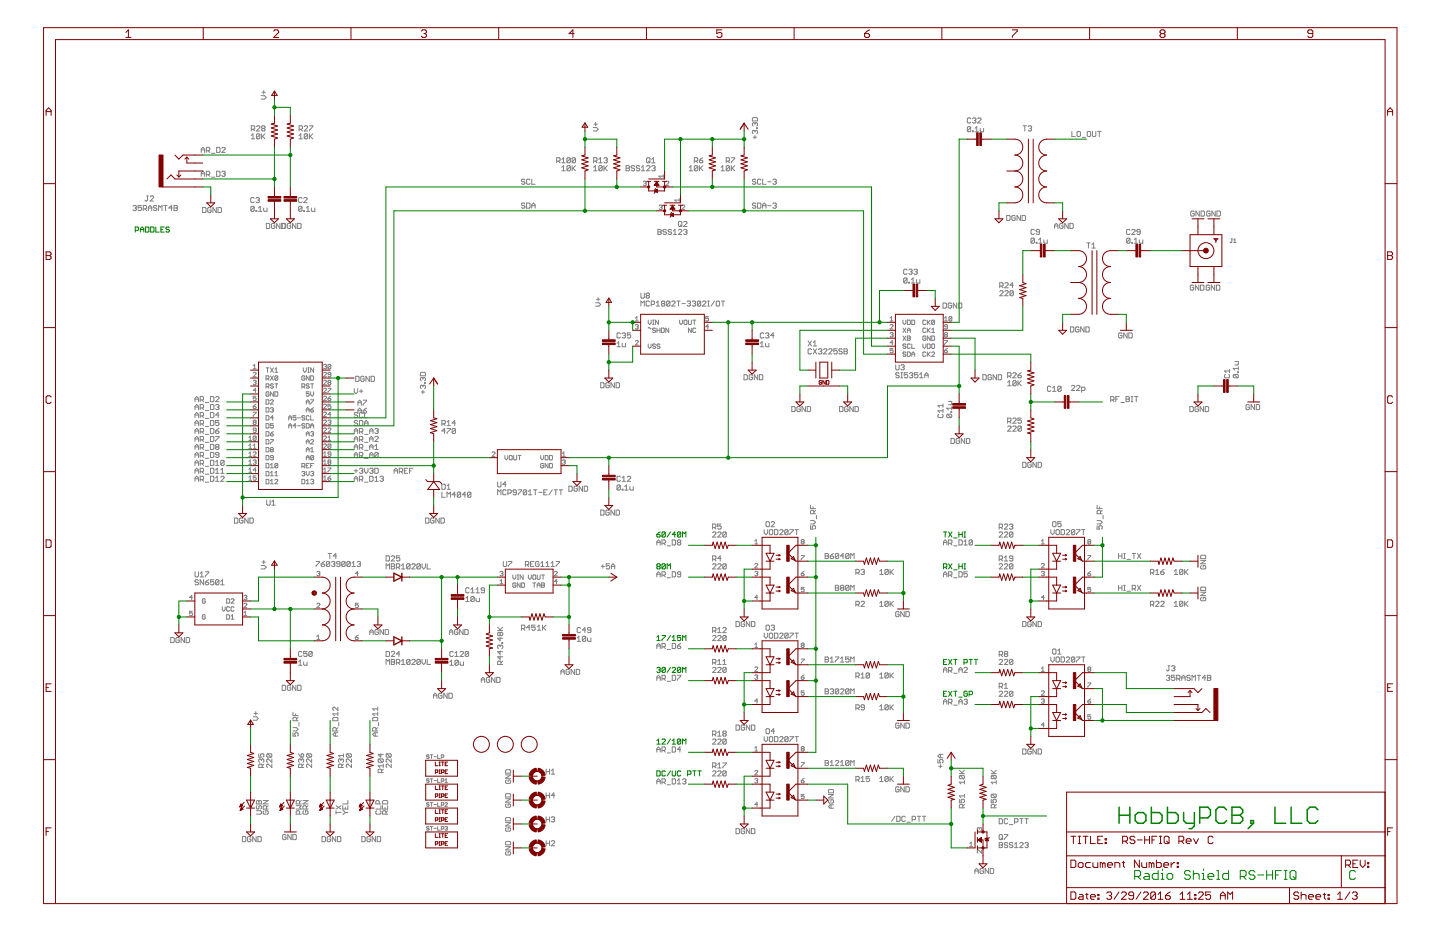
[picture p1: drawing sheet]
<svg xmlns="http://www.w3.org/2000/svg" width="432mm" height="279mm" viewBox="0 0 432 279" stroke-linecap="round" stroke-linejoin="round" font-family="sans-serif">
<g fill="none" stroke="#808080" stroke-width=".3">
<path d="M75.4 38.8h.7l.3-.3v-.5l-.3-.3h-.7v1.6M75.9 38.8l.5 .5M76.9 38l.3-.3h.5l.2 .3v.2l-1 1.1h1M78.3 28.7h1l.5 .5-.5 .5h-1M78.6 27.7h1M78.7 38.5h.5M78.7 38.5l-.3 .3 .3 .5h.5l.3-.3-.3-.5M78.7 38.5l-.3-.3 .3-.5h.5l.3 .3-.3 .5M79.1 27.2v1M89.7 38.8h.7l.3-.3v-.5l-.3-.3h-.7v1.6M90.2 38.8l.5 .5M91.2 38l.3-.3h.5l.2 .3v.2l-1 1.1h1"/>
<path d="M92.8 37.7h1l-1 1.6M177.9 38.2h1l.5 .6-.5 .5h-1M178.1 37.2h1M178.6 36.7v1M225.9 35.2h1l.2 .3v.8h-1.5v-.8zM226.4 37v.3M226.4 39.3v.3M226.4 39.3l-.3-.2-.5 .2v.6l.3 .2M226.4 37l-.3-.2-.5 .2v.5l.3 .3M226.4 39.3l.2-.2 .5 .2v.6l-.2 .2M226.4 37l.2-.2 .5 .2v.5l-.2 .3M226.9 38.3h.2v.3h-.2z"/>
<path d="M291.1 35.6l-.3-.3h-.5l-.2 .3v1l.2 .3h.5l.3-.3M291.1 38.2l-.3-.2h-.5l-.2 .2v1M291.1 38.2v1l-.3 .3h-.5l-.2-.3M291.1 38.2l-1 1M291.6 39.2h.3v.3h-.3zM291.6 35.6l.3-.3h.5l.2 .3-.2 .5M292.1 36.1h.3M292.4 39.5h1M292.4 38.5l.5-.5v1.5M292.4 36.1l.2 .3-.2 .5h-.5l-.3-.3M293.1 35.6l.3-.3h.5l.3 .3v.3l-1.1 1h1.1M293.9 38.5v.7l.3 .3h.7v-1"/>
<path d="M306.8 37.7h1M307.3 37.7v1.6M308.3 38l.3-.3h.5l.2 .3-.2 .5M308.8 38.5h.3M309.1 38.5l.2 .3-.2 .5h-.5l-.3-.3M321.4 39.4v1.5h1M323 39.6l.2-.2h.5l.3 .2v1.1l-.3 .2h-.5l-.2-.2zM326.3 39.4h.5l.2 .2v1.1l-.2 .2h-.5l-.3-.2v-1.1zM327.6 39.4v1.3l.2 .2h.5l.3-.2v-1.3M329.1 39.4h1M329.6 39.4v1.5M44 58.7h.5"/>
<path d="M44.2 58.7v1.3l-.2 .3-.5-.3M45 59l.3-.3h.5l.2 .3v.2l-1 1.1h1M60.3 52.9v-1.1l.6-.5 .5 .5v1.1M60.3 45.7v-1l.6-.5 .5 .5v1M60.3 44.9h1.1M60.3 52.1h1.1M61.9 45.2h.8l.2-.3v-.5l-.2-.2h-.8v1.5M61.9 52.3h.8l.2-.2v-.5l-.2-.3h-.8v1.6M62.4 45.2l.5 .5M62.4 52.3l.5 .6M63.4 46h1.1M63.4 53.1h1.1"/>
<path d="M65 44.2h.7l.3 .2v1l-.3 .3h-.7zM65 51.3h.7l.3 .3v1l-.3 .3h-.7zM66.5 44.4l.3-.2h.5l.2 .2v.3l-1 1h1M66.5 51.6l.3-.3h.5l.2 .3-.2 .5M67 52.1h.3M67.3 52.1l.2 .2-.2 .6h-.5l-.3-.3M75.4 40.6l.5-.5v1.5M75.4 41.6h1M76.2 59.5l-.2-.3h-.5l-.3 .3v1l.3 .2h.5l.2-.2M76.8 59.5l.2-.3h.5l.3 .3-.3 .5M77.3 60h.2M77.5 60l.3 .2-.3 .5h-.5l-.2-.2"/>
<path d="M77.9 40.4v1l-.2 .2h-.5l-.3-.2M77.9 40.4l-.2-.3h-.5l-.3 .3v1M77.9 40.4l-1 1M78.4 40.1v1.5M78.7 40.9l.8 .7M79.5 40.1l-1.1 1M89.7 41.6h1M89.7 40.6l.5-.5v1.5M90.6 59.5l-.3-.3h-.5l-.3 .3v1l.3 .2h.5l.3-.2M91.1 59.5l.2-.3h.5l.3 .3v.2l-1 1h1M92.2 40.4v1l-.2 .2h-.5l-.3-.2M92.2 40.4l-.2-.3h-.5l-.3 .3v1"/>
<path d="M92.2 40.4l-1 1M92.8 40.1v1.5M93 40.9l.8 .7M93.8 40.1l-1 1M157.4 54l-.3-.3h-.5l-.2 .5 .2 .3h.5l.3 .5-.3 .2h-.5l-.2-.2M158.9 54l-.2-.3h-.5l-.3 .3v1l.3 .2h.5l.2-.2M159.4 53.7v1.5h1.1M166.9 48.3h.8l.3-.3v-.5l-.3-.2h-.8v1.5M167.4 48.3l.6 .5M168.5 51.2h1M168.5 50.2l.5-.5v1.5M168.5 47.8l.5-.5v1.5"/>
<path d="M168.5 48.8h1M171 49.9l-.2-.2h-.5l-.3 .2v1M171 49.9v1l-.2 .3h-.5l-.3-.3M171 47.5l-1 1.1M171 47.5l-.2-.2h-.5l-.3 .2v1.1M171 47.5v1.1l-.2 .2h-.5l-.3-.2M171 49.9l-1 1M171.6 49.7v1.5M171.8 50.4l.8 .8M172.6 47.5l-.3-.2h-.5l-.2 .2v1.1M172.6 49.7l-1 1M172.6 47.5v1.1l-.3 .2h-.5l-.2-.2"/>
<path d="M172.6 47.5l-1 1.1M178 51.2h1M178 50.2l.5-.5v1.5M178 48.3h.8l.2-.3v-.5l-.2-.2h-.8v1.5M178.5 48.3l.5 .5M179.6 47.8l.5-.5v1.5M179.6 48.8h1M180.6 49.9l-.3-.2h-.5l-.2 .2v1M180.6 49.9v1l-.3 .3h-.5l-.2-.3M180.6 49.9l-1 1M181.1 49.7v1.5M181.1 47.5l.3-.2h.5l.2 .2-.2 .5"/>
<path d="M181.4 50.4l.7 .8M181.6 48h.3M181.9 48l.2 .3-.2 .5h-.5l-.3-.2M182.1 49.7l-1 1M187.7 49.7h.8l.2 .2-.2 .5 .2 .5-.2 .3h-.8zM187.7 50.4h.8M190.3 49.9l-.3-.2h-.5l-.2 .2 .2 .5h.5l.3 .3-.3 .5h-.5l-.2-.3M191.8 49.9l-.2-.2h-.5l-.3 .5 .3 .2h.5l.2 .5-.2 .3h-.5l-.3-.3M192.3 50.2l.5-.5v1.5M192.3 51.2h1.1M192.9 54.5l.7-.2 .2 .2-.2 .5M193.3 55h.3"/>
<path d="M193.6 55l.2 .2-.2 .4-.7-.2M193.9 49.9l.2-.2h.5l.3 .2v.3l-1 1h1M193.9 47.5l.2-.2h.5l.3 .2v1.1l-.3 .2h-.5l-.2-.2zM194.4 48.3l.5 .5M195.4 49.9l.3-.2h.5l.2 .2-.2 .5M195.4 48.8h1M195.4 47.8l.5-.5v1.5M195.9 50.4h.3M196.2 50.4l.2 .3-.2 .5h-.5l-.3-.3M198.9 52.8h-1.3l.4 .5M198.9 52.4v.9M199.7 54.5l.2-.2 .7 .2-.9 1.1h.9"/>
<path d="M203.7 60h-1.4l.5 .4M203.7 59.5v.9M206.7 51.2h1M206.7 50.2l.5-.5v1.5M208.2 48.3h.8l.2-.3v-.5l-.2-.2h-.8v1.5M208.7 48.3l.5 .5M209.2 49.9l-.2-.2h-.5l-.3 .2v1M209.2 49.9v1l-.2 .3h-.5l-.3-.3M209.2 49.9l-1 1M209.7 48h.8l.3 .6-.3 .2h-.5l-.3-.2zM209.7 49.7v1.5M210 50.4l.8 .8"/>
<path d="M210.8 49.7l-1.1 1M210.8 47.3l-1.1 .7M216.2 51.2h1M216.2 50.2l.5-.5v1.5M217.8 48.3h.7l.3-.3v-.5l-.3-.2h-.7v1.5M218.3 48.3l.5 .5M218.8 49.9l-.3-.2h-.5l-.2 .2v1M218.8 49.9v1l-.3 .3h-.5l-.2-.3M218.8 49.9l-1 1M219.3 47.3h1l-1 1.5M219.3 49.7v1.5M219.5 50.4l.8 .8"/>
<path d="M220.3 49.7l-1 1M225.9 41.1h1M226.4 40.6v1M226.6 54l-.2-.3h-.5l-.3 .5 .3 .3h.5l.2 .5-.2 .2h-.5l-.3-.2M228.2 54l-.3-.3h-.5l-.3 .3v1l.3 .2h.5l.3-.2M228.7 53.7v1.5h1M230.2 54.5h1M231.8 54l.2-.3h.5l.3 .3-.3 .5M232.3 54.5h.2M232.5 54.5l.3 .2-.3 .5h-.5l-.2-.2M324.5 41.2h1M39.9 61.8l.2-.2h.5l.3 .2-.3 .6"/>
<path d="M40.4 62.4h.2M40.6 62.4l.3 .2-.3 .5h-.5l-.2-.2M42.4 61.6h-1v.8l.5-.3 .5 .3v.5l-.2 .2h-.5l-.3-.2M42.9 62.6h.8l.3-.2v-.6l-.3-.2h-.8v1.5M43.5 62.6l.5 .5M44.5 62.4h1M44.5 63.1v-1l.5-.5 .5 .5v1M47 61.8l-.2-.2h-.5l-.3 .2 .3 .6h.5l.2 .2-.2 .5h-.5l-.3-.2M47.6 63.1v-1.5l.5 .5 .5-.5v1.5M49.1 61.6h1M49.6 61.6v1.5M51.7 62.4h-1.1l.8-.8v1.5"/>
<path d="M52.2 61.6h.7l.3 .2-.3 .6 .3 .5-.3 .2h-.7zM52.2 62.4h.7M60.8 62.2h.7l.3 .2v1.1l-.3 .2h-.7zM63.3 62.4l-.2-.2h-.6l-.2 .2v1.1l.2 .2h.6l.2-.2v-.5h-.5M64.9 62.2v1.5l-1.1-1.5v1.5M65.4 62.2h.7l.3 .2v1.1l-.3 .2h-.7zM76.2 62.1l-.2-.3h-.5l-.3 .3v1M76.2 62.1v1l-.2 .3h-.5l-.3-.3M76.2 62.1l-1 1M76.8 63.1h.2v.3h-.2zM77.5 63.4h1M77.5 62.4l.5-.6v1.6"/>
<path d="M79.1 62.4v.7l.2 .3h.8v-1M79.9 67h.7l.3 .2v1l-.3 .3h-.7zM82.4 67.2l-.2-.2h-.5l-.3 .2v1l.3 .3h.5l.2-.3v-.5h-.5M83.9 67v1.5l-1-1.5v1.5M84.5 67h.9l.3 .2v1l-.3 .3h-.9zM84.6 67v1.5M85.2 67l.3 .2v1l-.3 .3M87.2 67.2l-.3-.2h-.5l-.2 .2v1l.2 .3h.5l.3-.3v-.5h-.5M88.7 67v1.5l-1-1.5v1.5M89.3 67h.7l.3 .2v1l-.3 .3h-.7zM90.6 62.1v1l-.3 .3h-.5l-.3-.3M90.6 62.1l-.3-.3h-.5l-.3 .3v1"/>
<path d="M90.6 62.1l-1.1 1M91.1 63.1h.2v.3h-.2zM91.8 63.4h1.1M91.8 62.4l.6-.6v1.6M93.4 62.4v.7l.2 .3h.8v-1M157.4 61.1l-.3-.2h-.5l-.2 .2 .2 .6h.5l.3 .2-.3 .5h-.5l-.2-.2M157.9 60.9h.8l.2 .2v1.1l-.2 .2h-.8zM159.4 62.4v-1l.6-.5 .5 .5v1M159.4 61.7h1.1M197.3 68.8h.7l.3 .2-.3 .5 .3 .5-.3 .3h-.7zM197.3 69.5h.7M197.7 61.7l.6-.2 .3 .2-.3 .4"/>
<path d="M198.1 62.1h.2M198.3 62.1l.3 .3-.3 .4-.6-.2M199.8 69l-.2-.2h-.5l-.3 .2 .3 .5h.5l.2 .3-.2 .5h-.5l-.3-.3M201.4 69l-.3-.2h-.5l-.3 .2 .3 .5h.5l.3 .3-.3 .5h-.5l-.3-.3M201.9 69.3l.5-.5v1.5M201.9 70.3h1M203.4 66.6l.3-.2h.5l.2 .2v1l-.2 .3h-.5l-.3-.3zM203.4 69l.3-.2h.5l.2 .2v.3l-1 1h1M203.9 67.4l.5 .5M204.4 61.7l.3-.2 .6 .2-.9 1.1h.9M205 69l.2-.2h.5l.3 .2-.3 .5M205 66.6l.2-.2h.5l.3 .2v.3l-1 1h1"/>
<path d="M205.5 69.5h.2M205.7 69.5l.3 .3-.3 .5h-.5l-.2-.3M226.6 61.1l-.2-.2h-.5l-.3 .2 .3 .6h.5l.2 .2-.2 .5h-.5l-.3-.2M227.1 60.9h.8l.3 .2v1.1l-.3 .2h-.8zM228.7 62.4v-1l.5-.5 .5 .5v1M228.7 61.7h1M230.2 61.7h1M231.8 61.1l.2-.2h.5l.3 .2-.3 .6M232.3 61.7h.2M232.5 61.7l.3 .2-.3 .5h-.5l-.2-.2M301.9 64.6h.7l.3 .2v1l-.3 .3h-.7zM304.4 64.8l-.2-.2h-.5l-.3 .2v1l.3 .3h.5l.2-.3v-.5h-.5"/>
<path d="M306 64.6v1.5l-1-1.5v1.5M306.5 64.6h.8l.2 .2v1l-.2 .3h-.8zM310.2 69l-.3-.2h-.5l-.2 .2v1l.2 .3h.5l.3-.3M310.2 71.6l-.3-.2h-.5l-.2 .2v1.1M310.2 71.6v1.1l-.3 .2h-.5l-.2-.2M310.2 71.6l-1 1.1M310.7 72.7h.3v.2h-.3zM311.5 72.9h1M311.5 71.9l.5-.5v1.5M311.7 69.5h-.7l-.3-.2 .3-.5h.5l.2 .2v1l-.2 .3h-.5l-.3-.3M313 71.9v.8l.3 .2h.7v-1M316.2 68.5v-1l.5-.5 .5 .5v1"/>
<path d="M316.2 67.7h1M318.8 67.2l-.3-.2h-.5l-.2 .2v1l.2 .3h.5l.3-.3v-.5h-.5M320.3 67v1.5l-1-1.5v1.5M320.8 67h.8l.2 .2v1l-.2 .3h-.8zM325.9 72.8h1M326.4 72.8v1.6M327.4 73.3l.5-.5v1.6M327.4 74.4h1M338.8 69l-.2-.2h-.5l-.3 .2v1l.3 .3h.5l.2-.3M338.8 71.6l-.2-.2h-.5l-.3 .2v1.1M338.8 71.6v1.1l-.2 .2h-.5l-.3-.2M338.8 71.6l-1 1.1"/>
<path d="M339.3 69l.3-.2h.5l.3 .2v.3l-1.1 1h1.1M339.3 72.7h.3v.2h-.3zM340.1 72.9h1M340.1 71.9l.5-.5v1.5M341.7 71.9v.8l.2 .2h.8v-1M341.9 69.5h-.8l-.2-.2 .2-.5h.6l.2 .2v1l-.2 .3h-.6l-.2-.3M358.1 63.5l-.3-.2h-.5l-.2 .2v1l.2 .3h.5l.3-.3v-.5h-.5M359.6 63.3v1.5l-1-1.5v1.5M360.2 63.3h.7l.3 .2v1l-.3 .3h-.7zM362.9 63.5l-.3-.2h-.5l-.3 .2v1l.3 .3h.5l.3-.3v-.5h-.5M364.4 63.3v1.5l-1-1.5v1.5M364.9 63.3h.8l.3 .2v1l-.3 .3h-.8z"/>
<path d="M369.2 71.6h.3M369.4 71.6v.9l-.2 .2-.4-.2M369.9 72.7h.7M369.9 72l.4-.4v1.1M178.6 90.8h1l.5 .5-.5 .5h-1M178.8 89.7h1.1M179.3 89.2v1M189.1 99.8h-1v.8l.5-.3 .5 .3v.5l-.2 .2h-.5l-.3-.2M190.5 97.5l.7-.2 .2 .2-.2 .5M190.5 95.4l.5-.5v1.3M190.5 96.2h.9M191 98h.2"/>
<path d="M191.2 98l.2 .2-.2 .4-.7-.2M192.2 87.9v1.2l.2 .3h.6l.2-.3v-1.2M192.2 91.8v-1.5l.5 .5 .5-.5v1.5M194 88.6l-.3-.2 .3-.5h.5l.2 .2-.2 .5M194 88.6l-.3 .3 .3 .5h.5l.2-.3-.2-.5M194 88.6h.5M194.4 96v.8l.4 .5 .4-.5v-.8M194.4 98.4l.2-.3 .4 .5 .2-.2M194.7 90.5l-.2-.2h-.5l-.3 .2v1l.3 .3h.5l.2-.3M195.3 91.3h.7l.3-.3v-.5l-.3-.2h-.7v1.5M195.7 97.3h.4M195.7 96h.4"/>
<path d="M195.9 96v1.3M196.6 98.6l-.3-.2-.6 .2 .2 .4 .7 .2-.3 .5-.6-.3M196.8 91.8h1M196.8 90.8l.5-.5v1.5M197 99h.9M197 98.4v1.3M197.4 96v1.3l-.8-1.3v1.3M197.9 98.4v1.3M198.3 98.4h.7l.2 .2v.8l-.2 .3h-.7zM198.6 91l-.2-.2 .2-.5h.5l.2 .2-.2 .5M198.6 91l-.2 .3 .2 .5h.5l.2-.3-.2-.5M198.6 91h.5"/>
<path d="M200.5 98.4v1.3l-.9-1.3v1.3M200.9 90.5l-.3-.2h-.5l-.2 .2v1M200.9 90.5v1l-.3 .3h-.5l-.2-.3M200.9 90.5l-1 1M201.4 90.5l.3-.2h.5l.2 .2v.3l-1 1h1M203 90.3h1M203.5 90.3v1.5M203.8 96v.8l.4 .5 .5-.5v-.8M204.5 91h1M205.1 96.2l.2-.2 .7 .2v.9l-.2 .2-.7-.2zM206 90.5l.3-.2h.5l.3 .2-.3 .5M206.4 96v1.1l.3 .2 .6-.2v-1.1"/>
<path d="M206.5 91h.3M206.8 91l.3 .3-.3 .5h-.5l-.3-.3M207.3 98.4v1.3l-.9-1.3v1.3M207.6 90.5l.2-.2h.5l.3 .2-.3 .5M207.8 96h.8M208.1 91h.2M208.2 96v1.3M208.3 91l.3 .3-.3 .5h-.5l-.2-.3M208.6 98.6l-.2-.2-.6 .2v.8l.2 .3 .6-.3M210.1 90.5l-.2-.2h-.5l-.3 .2v1M210.1 90.5v1l-.2 .3h-.5l-.3-.3M210.1 90.5l-1 1"/>
<path d="M210.7 90.5l.2-.2h.5l.3 .2v.3l-1 1h1M212.2 90.3h.5M212.2 91.8h.5M212.4 90.3v1.5M212.5 94.9h-.9v.7l.4-.2 .5 .2-.2 .6-.7-.2M212.5 98h-.9l.7-.7v1.3M214.2 90.3l-1 1.5M215 90.3h.5l.3 .2v1l-.3 .3h-.5l-.2-.3v-1zM216.3 90.3h1M216.8 90.3v1.5M266.9 97.5l.2-.2 .7 .2-.9 1.1h.9M266.9 96.2h.9"/>
<path d="M266.9 99.9l.7-.2 .2 .2-.2 .5M266.9 95.4l.5-.5v1.3M270.8 96v.8l.4 .5 .4-.5v-.8M270.8 98.4l.8 1.3M271.6 98.4l-.8 1.3M272 81l-.3-.3h-.5l-.2 .3v1l.2 .2h.5l.3-.2M272 83.6l-.3-.3h-.5l-.2 .3v1M272 83.6v1l-.3 .3h-.5l-.2-.3M272 83.6l-1 1M272.1 96h.6l.3 .2v.9l-.3 .2h-.6zM272.1 99h.9M272.1 99.7v-.9l.4-.4 .5 .4v.9"/>
<path d="M272.5 84.6h.3v.3h-.3zM272.5 81l.3-.3h.5l.2 .3-.2 .5M273 81.5h.3M273.3 81.5l.2 .2-.2 .5h-.5l-.3-.2M273.3 84.9h1M273.3 83.8l.5-.5v1.6M273.4 96h.7l.2 .2v.9l-.2 .2h-.7zM274 81l.3-.3h.5l.3 .3-.3 .5M274.6 81.5h.2M274.8 83.8v.8l.3 .3h.7v-1.1M274.8 81.5l.3 .2-.3 .5h-.5l-.3-.2M277.6 96.2l-.2-.2-.7 .2v.9l.3 .2 .6-.2"/>
<path d="M277.6 98.6l-.2-.2-.7 .2v.8l.3 .3 .6-.3M278.1 96v1.3M278.1 98.4v1.3M278.3 99l.6 .7M278.3 96.6l.6 .7M278.9 96l-.8 .8M278.9 98.4l-.8 .8M279.4 99.7h.8M279.4 98.8l.4-.4v1.3M280.2 96.2v.9l-.2 .2-.6-.2M280.2 96.2l-.2-.2-.6 .2v.9M280.2 96.2l-.8 .9"/>
<path d="M282.8 90.8h.7l.3 .3v1l-.3 .3h-.7zM283.2 96.2h.9M283.2 95.4l.5-.5v1.3M284.1 98h-.7l-.2-.3 .2-.4 .7 .2v.9l-.2 .2-.7-.2M285.3 91.1l-.2-.3h-.5l-.3 .3v1l.3 .3h.5l.2-.3v-.5h-.5M285.4 95.1l-.9 .9M285.4 95.1v.9l-.2 .2-.7-.2M285.4 95.1l-.6-.2-.3 .2v.9M286.9 90.8v1.6l-1-1.6v1.6M287.4 90.8h.8l.2 .3v1l-.2 .3h-.8zM299.8 87.4l.2-.3h.5l.3 .3v.3l-1 1h1M299.8 85.8h.7l.3-.3v-.5l-.3-.2h-.7v1.5"/>
<path d="M300.3 85.8l.5 .5M301.3 87.4l.3-.3h.5l.2 .3v.3l-1 1h1M301.3 85l.3-.2h.5l.2 .2v.3l-1 1h1M303.9 87.4l-.3-.3h-.5l-.2 .3v1M303.9 87.4v1l-.3 .3h-.5l-.2-.3M303.9 85.5h-1l.7-.7v1.5M303.9 87.4l-1 1M321 98h.8l.2 .3v1l-.2 .2h-.8zM323.5 98.3l-.2-.3h-.5l-.3 .3v1l.3 .2h.5l.2-.2v-.5h-.5M325.1 98v1.5l-1-1.5v1.5M325.6 98h.8l.2 .3v1l-.2 .2h-.8zM338 99.8v1.5l-1-1.5v1.5"/>
<path d="M338.5 99.8h.8l.2 .3v1l-.2 .2h-.8zM357.9 85.7l-.2-.2h-.5l-.3 .2v1l.3 .3h.5l.2-.3v-.5h-.5M359.5 85.5v1.5l-1-1.5v1.5M360 85.5h.8l.2 .2v1l-.2 .3h-.8zM362.7 85.7l-.2-.2h-.6l-.2 .2v1l.2 .3h.6l.2-.3v-.5h-.5M364.2 85.5v1.5l-1-1.5v1.5M364.8 85.5h.7l.3 .2v1l-.3 .3h-.7zM58.5 119.7h1M60 119.9h.8l.2-.2v-.6l-.2-.2h-.8v1.5M60.5 119.9l.5 .5M63.1 118.9h.8l.2 .2v1.1l-.2 .2h-.8zM64.6 119.1l.3-.2h.5l.3 .2v.3l-1.1 1h1.1"/>
<path d="M75.9 111.8l.2-.2 .7 .2-.9 1.1h.9M75.9 114.2l.7-.2 .2 .2-.2 .5M75.9 109.7l.5-.5v1.4M75.9 110.6h.9M76.4 114.7h.2M76.6 114.7l.2 .2-.2 .4-.7-.2M76.8 118.8h-.9v.6l.7-.2 .2 .7-.2 .2-.7-.2M76.8 117.1h-.9l.7-.7v1.3M79.8 113.6h.6l.2-.3-.2-.6h-.6v1.3M79.8 110.3h.8M79.8 115.9h.6l.2-.6-.2-.2h-.6v1.3M79.8 119.8h.6l.2 .3v.8l-.2 .3h-.6z"/>
<path d="M80.2 110.3v1.3M80.2 113.6l.4 .4M80.2 115.9l.4 .5M80.6 117.7l-.2-.2-.6 .2v.9l.2 .2 .6-.2v-.5h-.4M81.1 110.3l.9 1.3M81.1 112.7l.9 1.3M82 110.3l-.9 1.3M82 112.7l-.9 1.3M82 115.3l-.3-.2-.6 .2 .2 .4 .7 .2-.3 .5-.6-.2M82 117.5v1.3l-.9-1.3v1.3M82.4 111.6h.9M82.4 117.5h.7l.2 .2v.9l-.2 .2h-.7z"/>
<path d="M82.4 110.7l.4-.4v1.3M82.4 115.1h.9M82.8 115.1v1.3M83.3 112.9l-.7-.2-.2 .2v.9M83.3 112.9v.9l-.2 .2-.7-.2M83.3 112.9l-.9 .9M90.5 115.9h.7l.2-.2-.2-.6h-.7v1.3M91 110.3v.9l.4 .4 .4-.4v-.9M91 115.9l.4 .5M91.4 112.9l-.2-.2-.7 .2v.9l.7 .2 .2-.7h-.4M92.3 111.6h.4M92.3 110.3h.4"/>
<path d="M92.5 110.3v1.3M92.7 112.7v1.3l-.9-1.3v1.3M92.7 115.3l-.2-.2-.7 .2 .3 .4 .6 .2-.2 .5-.7-.2M92.7 117.5h-.9v.6l.7-.2 .2 .7-.2 .2-.7-.2M93.2 112.7h.6l.2 .2v.9l-.2 .2h-.6zM93.2 115.1h.8M93.2 119.8h.8l-.8 1.4M93.2 117.5v.8l.4 .5 .4-.5v-.8M93.6 115.1v1.3M94 110.3v1.3l-.8-1.3v1.3M97 111.8l.2-.2 .7 .2-.9 1.1h.9M97 114.2l.2-.2 .7 .2-.9 1.1h.9"/>
<path d="M97 119l.2-.2 .7 .2-.9 1.1h.9M97 109.5l.7-.3 .2 .3-.2 .4M97 116.6l.2-.2 .7 .2-.9 1.1h.9M97.5 109.9h.2M97.7 109.9l.2 .2-.2 .5-.7-.3M98.3 119.4h.7l.2 .5-.6 .2zM98.3 116.4h.9l-.9 1.3M98.6 114.7h.4M98.6 114.7l-.3-.3 .3-.4 .6 .2-.2 .5M98.6 114.7l-.3 .2 .3 .4 .6-.2-.2-.4M99.2 112.3h-.6l-.3-.2 .3-.5 .6 .2v.9l-.2 .2-.7-.2M99.2 109.5l-.2-.3-.7 .3v.8"/>
<path d="M99.2 109.5v.8l-.2 .3-.7-.3M99.2 118.8l-.9 .6M99.2 109.5l-.9 .8M106.2 116.5v1l.5 .5 .6-.5v-1M106.7 112.8h.7l.3 .3v1l-.3 .2h-.7zM107.8 117.3h1M108.3 116.8v1M108.9 120h1l-1 1.5M109.2 113.1l-.3-.3h-.5l-.2 .3v1l.2 .2h.5l.3-.2v-.5h-.5M110.7 112.8v1.5l-1-1.5v1.5M111.3 112.8h.7l.3 .3v1l-.3 .2h-.7zM126 111.9l.3-.3h1l.3 .3v.7h-1.6z"/>
<path d="M126.3 117.5h1M126.8 113.4l.3-.2 .5 .2v.5l-.3 .3M126.8 115.7l.3-.2 .5 .2v.5l-.3 .3M126.8 113.4v.3M126.8 115.7v.3M126.8 117v1M126.8 115.7l-.2-.2-.6 .2v.5l.3 .3M126.8 113.4l-.2-.2-.6 .2v.5l.3 .3M127.3 114.7h.3v.3h-.3zM180.1 114.7h.8l.2 .3v1l-.2 .2h-.8zM182.7 115l-.3-.3h-.5l-.2 .3v1l.2 .2h.5l.3-.2v-.5h-.5M184.2 114.7v1.5l-1-1.5v1.5"/>
<path d="M184.7 114.7h.8l.3 .3v1l-.3 .2h-.8zM185 102.9l.5-.5v1.5M185 103.9h1M186 100.1l-.2-.3h-.5l-.3 .3v1l.3 .2h.5l.2-.2M186.6 100.1l.2-.3h.5l.3 .3-.3 .5M186.6 102.9v.8l.2 .2h.8v-1M187.1 100.6h.2M187.3 100.6l.3 .2-.3 .5h-.5l-.2-.2M190.5 102.3l.2-.2 .7 .2-.9 1.1h.9M194.4 103.1v.9l.4 .4 .4-.4v-.9M196.6 103.3l-.3-.2-.6 .2v.3l.6 .2 .3 .4-.3 .2-.6-.2M197.9 103.3l-.2-.2-.7 .2 .2 .5 .7 .2-.2 .4-.7-.2"/>
<path d="M223.1 112.3h.8l.2 .3v1l-.2 .3h-.8zM225.7 112.6l-.3-.3h-.5l-.3 .3v1l.3 .3h.5l.3-.3v-.5h-.6M227.2 112.3v1.6l-1-1.6v1.6M227.7 112.3h.8l.2 .3v1l-.2 .3h-.8zM228 102.9l.5-.5v1.5M228 103.9h1M229 100.1l-.2-.3h-.6l-.2 .3v1l.2 .2h.6l.2-.2M229.5 100.1l.3-.3h.5l.2 .3-.2 .5M229.5 102.9v.8l.3 .2h.7v-1M230 100.6h.3M230.3 100.6l.2 .2-.2 .5h-.5l-.3-.2M232.1 100.6h-1l.7-.8v1.5"/>
<path d="M242.3 102.2l1 1.5M243.3 104.8l-.2-.2h-.5l-.3 .2v1.1l.3 .2h.5l.2-.2M243.3 102.2l-1 1.5M243.9 104.6l1 1.5M243.9 103.7h1M243.9 102.7l.5-.5v1.5M244.9 104.6l-1 1.5M245.4 104.8l.3-.2h.5l.2 .2-.2 .5M245.9 105.3h.3M246.2 105.3l.2 .3-.2 .5h-.5l-.3-.2M246.9 104.8l.3-.2h.5l.2 .2v.3l-1 1h1M248.5 104.8l.2-.2h.5l.3 .2v.3l-1 1h1"/>
<path d="M251 104.6h-1v.7l.5-.2 .5 .2v.6l-.2 .2h-.5l-.3-.2M252.6 104.8l-.3-.2h-.5l-.3 .2 .3 .5h.5l.3 .3-.3 .5h-.5l-.3-.2M253.1 104.6h.8l.2 .2-.2 .5 .2 .6-.2 .2h-.8zM253.1 105.3h.8M267.4 100.4h.2M267.6 100.4l.2 .2-.2 .4-.7-.2M267.8 104.5h-.9v.6l.5-.2 .4 .2-.2 .7-.7-.2M267.8 102.7h-.9l.7-.6v1.3M268.6 109.3v1.3l.2 .3h.5l.3-.3v-1.3M269.6 112l-.3-.3h-.5l-.2 .5 .2 .3h.5l.3 .5-.3 .3h-.5l-.2-.3M270.1 111.7h.5M270.1 113.3h.5"/>
<path d="M270.1 109.6l.3-.3h.5l.2 .3-.2 .5M270.4 111.7v1.6M270.6 110.1h.3M270.8 100.7l.8 1.3M270.9 110.1l.2 .3-.2 .5h-.5l-.3-.3M271.6 103.3l-.2-.2-.6 .2 .2 .5 .6 .2-.2 .4-.6-.2M271.6 105.7l-.2-.2-.6 .2 .2 .5 .6 .2-.2 .4-.6-.2M271.6 100.7l-.8 1.3M272.1 101.4h.6M272.1 100.7h.6l.3 .3-.3 .4 .3 .4-.3 .2h-.6zM272.1 105.5h.6l.3 .2v.9l-.3 .2h-.6zM272.2 111.7h-1.1v.8l.6-.3 .5 .3v.5l-.3 .3h-.5l-.3-.3"/>
<path d="M272.7 112l.2-.3h.6l.2 .3-.2 .5M273 103.3l-.3-.2-.6 .2v.9l.2 .2 .7-.2M273.2 112.5h.3M273.4 103.1v1.3h.9M273.4 106.8v-.8l.4-.5 .5 .5v.8M273.4 106.2h.9M273.5 112.5l.2 .3-.2 .5h-.6l-.2-.3M275.3 111.7h-1.1v.8l.5-.3 .6 .3v.5l-.3 .3h-.5l-.3-.3M275.8 113.3h1M275.8 112.2l.5-.5v1.6M276.7 103.1v.9l.5 .4 .4-.4v-.9M277.3 112.5h1"/>
<path d="M277.3 113.3v-1.1l.5-.5 .5 .5v1.1M277.6 101l-.2-.3-.7 .3v.8l.3 .2 .6-.2v-.4h-.4M277.6 105.7l-.2-.2-.7 .2v.9l.3 .2 .6-.2M278.1 103.1h.6l.2 .2v.9l-.2 .2h-.6zM278.1 105.5v1.3M278.3 106.2l.6 .6M278.9 100.7v1.3l-.8-1.3v1.3M278.9 105.5l-.8 .9M279.4 105.7l.2-.2 .6 .2-.8 1.1h.8M279.4 103.3l.2-.2 .6 .2v.9l-.2 .2-.6-.2zM279.4 100.7h.6l.2 .3v.8l-.2 .2h-.6zM283.2 105.1h.7l.2 .5-.7 .2z"/>
<path d="M283.2 102.1h.9l-.9 1.3M283.4 100.4l-.2 .2 .2 .4 .7-.2-.2-.4M283.4 100.4l-.2-.3 .2-.4 .7 .2-.2 .5M283.4 100.4h.5M284.1 104.5l-.9 .6M294.7 112.3h.8l.2 .3v1l-.2 .3h-.8zM297.3 112.6l-.3-.3h-.5l-.2 .3v1l.2 .3h.5l.3-.3v-.5h-.5M298.8 112.3v1.6l-1-1.6v1.6M299.3 112.3h.8l.3 .3v1l-.3 .3h-.8zM302.2 112.8h.7l.3-.3v-.5l-.3-.3h-.7v1.6M302.2 114.6l.5-.5v1.6M302.2 115.7h1"/>
<path d="M302.7 112.8l.5 .5M303.7 112l.3-.3h.5l.2 .3v.2l-1 1.1h1M304.7 114.4l-1 1M304.7 114.4l-.2-.3h-.5l-.3 .3v1M304.7 114.4v1l-.2 .3h-.5l-.3-.3M305.2 112.5h.8l.3 .5-.3 .3h-.5l-.3-.3zM305.2 114.1v1.6M305.5 114.9l.8 .8M306.3 114.1l-1.1 1M306.3 111.7l-1.1 .8M315.1 116l-.2-.2h-.6l-.2 .2v1.1l.2 .2h.6l.2-.2M315.6 116.3l.5-.5v1.5"/>
<path d="M315.6 117.3h1.1M318.2 116l-.3-.2h-.5l-.2 .2v1.1M318.2 116v1.1l-.3 .2h-.5l-.2-.2M318.2 116l-1 1.1M321.3 115.8l.2-.3h.5l.3 .3v.3l-1 1h1M322.8 115.8l.2-.3h.6l.2 .3v.3l-1 1h1M324.3 117.1h.8l.3-.3v-.5l-.3-.2h-.8v1.5M333 119.9h.8l.3-.2v-.6l-.3-.2h-.8v1.5M333.5 119.9l.6 .5M334.6 119.7h.5M335.6 118.9h-1v1.5M336.4 100.1l-.2-.3h-.5l-.3 .3v1l.3 .2h.5l.2-.2v-.5h-.5"/>
<path d="M337.7 119.7h.7M337.7 118.9h.7l.3 .2-.3 .6 .3 .5-.3 .2h-.7zM339.2 118.9h.5M339.4 118.9v1.5M340.2 118.9h1M340.7 118.9v1.5M367.4 112.2l-.2 .3v.5l.2 .3h1l.3-.3v-.5l-.3-.3M368.7 110.7v1M368.7 111.2h-1.5l.5 .5M370.1 112.2l-.3 .3v.5l.3 .3h1M370.1 112.2h1l.2 .3v.5l-.2 .3M370.1 112.2l1 1.1"/>
<path d="M370.3 108.4h1v.8l-.2 .2h-.8M371.1 111.5h.2v.2h-.2zM371.3 109.9v1.1M371.3 110.4h-1.5l.5 .6M58.5 129.2h1M58.5 120.4v-1l.5-.5 .5 .5v1M58.5 122.8v-1l.5-.5 .5 .5v1M58.5 125.2v-1l.5-.5 .5 .5v1M58.5 127.6v-1l.5-.6 .5 .6v1M58.5 130v-1.1l.5-.5 .5 .5v1.1M58.5 132.4v-1.1l.5-.5 .5 .5v1.1M58.5 134.7v-1l.5-.5 .5 .5v1"/>
<path d="M58.5 137.1v-1l.5-.5 .5 .5v1M58.5 139.5v-1l.5-.5 .5 .5v1M58.5 122h1M58.5 126.8h1M58.5 124.4h1M58.5 131.6h1M58.5 134h1M58.5 136.4h1M58.5 138.7h1M60 129.5h.8l.2-.3v-.5l-.2-.3h-.8v1.6M60 122.3h.8l.2-.3v-.5l-.2-.2h-.8v1.5M60 124.7h.8l.2-.3v-.5l-.2-.2h-.8v1.5"/>
<path d="M60 127.1h.8l.2-.3v-.5l-.2-.3h-.8v1.6M60 131.8h.8l.2-.2v-.5l-.2-.3h-.8v1.6M60 134.2h.8l.2-.2v-.5l-.2-.3h-.8v1.5M60 136.6h.8l.2-.2v-.5l-.2-.3h-.8v1.5M60 139h.8l.2-.3v-.5l-.2-.2h-.8v1.5M60.5 127.1l.5 .5M60.5 122.3l.5 .5M60.5 124.7l.5 .5M60.5 129.5l.5 .5M60.5 131.8l.5 .6M60.5 134.2l.5 .5M60.5 136.6l.5 .5"/>
<path d="M60.5 139l.5 .5M61.6 139.8h1M61.6 123.1h1M61.6 120.7h1M61.6 125.5h1M61.6 127.8h1M61.6 130.2h1M61.6 132.6h1M61.6 135h1M61.6 137.4h1M63.1 128.4h.8l.2 .3v1l-.2 .3h-.8zM63.1 121.3h.8l.2 .2v1.1l-.2 .2h-.8z"/>
<path d="M63.1 123.7h.8l.2 .2v1l-.2 .3h-.8zM63.1 126h.8l.2 .3v1l-.2 .3h-.8zM63.1 130.8h.8l.2 .3v1l-.2 .3h-.8zM63.1 133.2h.8l.2 .3v1l-.2 .2h-.8zM63.1 135.6h.8l.2 .3v1l-.2 .2h-.8zM63.1 138h.8l.2 .2v1.1l-.2 .2h-.8zM64.6 129.2h.8l.3 .5-.3 .3h-.5l-.3-.3zM64.6 130.8h1.1l-1.1 1.6M64.6 121.5l.3-.2h.5l.3 .2-.3 .5M64.6 138.5l.6-.5v1.5M64.6 139.5h1.1M64.9 134l-.3-.3 .3-.5h.5l.3 .3-.3 .5"/>
<path d="M64.9 134l-.3 .2 .3 .5h.5l.3-.2-.3-.5M64.9 134h.5M65.2 122h.2M65.4 122l.3 .3-.3 .5h-.5l-.3-.2M65.7 126h-1.1v.8l.6-.2 .5 .2v.5l-.3 .3h-.5l-.3-.3M65.7 136.4h-.8l-.3-.3 .3-.5h.5l.3 .3v1l-.3 .2h-.5l-.3-.2M65.7 124.4h-1.1l.8-.7v1.5M65.7 128.4l-1.1 .8M67.2 138.2l-.2-.2h-.6l-.2 .2v1.1M67.2 138.2v1.1l-.2 .2h-.6l-.2-.2M67.2 138.2l-1 1.1M74.6 131.2l.4-.5v1.3"/>
<path d="M74.6 133.5l.4-.4v1.3M74.6 135.9l.4-.4v1.3M74.6 138.3l.4-.4v1.3M74.6 132h.9M74.6 134.4h.9M74.6 136.8h.9M74.6 139.2h.9M75.9 121.8h.7l.2 .5-.7 .2zM75.9 123.6h.9l-.9 1.3M75.9 135.7l.2-.2 .7 .2-.9 1.1h.9M75.9 138.1l.7-.2 .2 .2-.2 .4M75.9 133.5l.5-.4v1.3"/>
<path d="M75.9 134.4h.9M76.1 126.6l-.2-.2 .2-.5 .7 .3-.2 .4M76.1 126.6l-.2 .2 .2 .5 .7-.3-.2-.4M76.1 126.6h.5M76.4 138.5h.2M76.6 138.5l.2 .3-.2 .4-.7-.2M76.8 129h-.7l-.2-.2 .2-.5 .7 .2v.9l-.2 .2-.7-.2M76.8 130.9l-.2-.2-.7 .2v.9M76.8 130.9v.9l-.2 .2-.7-.2M76.8 121.2l-.9 .6M76.8 130.9l-.9 .9M79.8 122.2h.6l.2 .2v.9l-.2 .2h-.6z"/>
<path d="M79.8 124.6h.6l.2 .2v.9l-.2 .2h-.6zM79.8 127h.6l.2 .2v.9l-.2 .2h-.6zM79.8 129.4h.6l.2 .2v.9l-.2 .2h-.6zM79.8 131.8h.6l.2 .2v.9l-.2 .2h-.6zM79.8 134.2h.6l.2 .2v.9l-.2 .2h-.6zM79.8 136.5h.6l.2 .3v.8l-.2 .3h-.6zM79.8 138.9h.6l.2 .2v.9l-.2 .3h-.6zM81.1 130h.6l.3 .5-.7 .2zM81.1 131.8h.9l-.9 1.3M81.1 120.1l.2-.3 .7 .3-.9 1.1h.9M81.1 122.4l.6-.2 .3 .2-.3 .5M81.1 139.4l.4-.5v1.4"/>
<path d="M81.3 134.8l-.2-.2 .2-.4 .7 .2-.3 .4M81.3 134.8l-.2 .2 .2 .5 .7-.2-.3-.5M81.3 134.8h.4M81.5 122.9h.2M81.7 122.9l.3 .2-.3 .4-.6-.2M82 127h-.9v.7l.4-.3 .5 .3-.3 .6-.6-.2M82 137.2h-.7l-.2-.2 .2-.5 .7 .3v.8l-.3 .3-.6-.3M82 125.3h-.9l.6-.7v1.3M82 129.4l-.9 .6M83.3 139.1l-.2-.2-.7 .2v.9M83.3 139.1v.9l-.2 .3-.7-.3M83.3 139.1l-.9 .9"/>
<path d="M86.6 128.3v-.9l.4-.4 .4 .4v.9M86.6 125.3h.8M86.6 125.9v-.8l.4-.5 .4 .5v.8M86.6 127.7h.8M88.8 124.6h-.9v.7l.6-.2 .3 .6-.3 .2-.6-.2M88.8 127.7h-.9l.6-.7v1.3M89.2 125.3h.9M89.2 127.7h.9M90.5 139.8h.7l.2-.7-.2-.2h-.7v1.4M91 139.8l.4 .5M91.4 124.8l-.7-.2-.2 .5 .7 .2 .2 .4-.2 .2-.7-.2M91.4 127.2l-.2-.2-.7 .2 .2 .5 .7 .2-.2 .4-.7-.2"/>
<path d="M91.8 121.2v-.9l.5-.5 .4 .5v.9M91.8 123.5v-.8l.5-.5 .4 .5v.8M91.8 127h.7l.2 .2v.9l-.2 .2h-.7zM91.8 130.7v-.9l.5-.4 .4 .4v.9M91.8 133.1v-.9l.5-.4 .4 .4v.9M91.8 135.5v-.9l.5-.4 .4 .4v.9M91.8 137.9v-.9l.5-.5 .4 .5v.9M91.8 122.9h.9M91.8 130h.9M91.8 134.8h.9M91.8 137.2h.9M91.8 139.6h.5"/>
<path d="M91.8 132.4h.9M91.8 120.5h.9M92.7 124.8l-.2-.2-.7 .2v.9l.3 .2 .6-.2M92.7 138.9h-.9v1.4h.9M93.2 122.9h.6l.2 .4-.6 .2zM93.2 124.6v1.3h.8M93.2 129.6l.6-.2 .2 .2-.2 .4M93.2 132l.2-.2 .6 .2-.8 1.1h.8M93.2 135.5h.8M93.2 128.3v-.9l.4-.4 .4 .4v.9M93.2 139.6h.4M93.2 134.6l.4-.4v1.3"/>
<path d="M93.2 127.7h.8M93.6 130h.2M93.8 130l.2 .3-.2 .4-.6-.2M94 136.8v.8l-.2 .3-.6-.3M94 136.8l-.2-.3-.6 .3v.8M94 138.9h-.8v1.4M94 136.8l-.8 .8M94 122.2l-.8 .7M97 121.4l.2-.2 .7 .2-.9 1.1h.9M97 123.8l.2-.2 .7 .2-.9 1.1h.9M97 126.2l.2-.3 .7 .3-.9 1.1h.9M97 128.5l.2-.2 .7 .2-.9 1.1h.9"/>
<path d="M97 130.9l.2-.2 .7 .2-.9 1.1h.9M97 133.3l.2-.2 .7 .2-.9 1.1h.9M97 136.8h.9M97 139.2h.9M97 135.9l.5-.4v1.3M97 138.3l.5-.4v1.3M98.3 128.5l.3-.2 .6 .2-.9 1.1h.9M98.3 126.2l.7-.3 .2 .3-.2 .4M98.3 132h.9M98.3 131.2l.5-.5v1.3M98.6 138.5l-.3-.2 .3-.4 .6 .2-.2 .4M98.6 138.5l-.3 .3 .3 .4 .6-.2-.2-.5"/>
<path d="M98.6 138.5h.4M98.8 126.6h.2M99 126.6l.2 .2-.2 .5-.7-.3M99.2 133.3l-.9 .9M99.2 124.2h-.9l.7-.6v1.3M99.2 121.2h-.9v.6l.7-.2 .2 .7-.2 .2-.7-.2M99.2 136.2h-.6l-.3-.3 .3-.4 .6 .2v.9l-.2 .2-.7-.2M99.2 133.3v.9l-.2 .2-.7-.2M99.2 133.3l-.6-.2-.3 .2v.9M106.2 129.2h1.1M106.2 131.6h1.1M106.2 134h1.1"/>
<path d="M106.2 136.4h1.1M106.2 130v-1.1l.5-.5 .6 .5v1.1M106.2 132.4v-1.1l.5-.5 .6 .5v1.1M106.2 134.7v-1l.5-.5 .6 .5v1M106.2 137.1v-1l.5-.5 .6 .5v1M107.3 126.3l-.3-.3h-.5l-.3 .3 .3 .5h.5l.3 .3-.3 .5h-.5l-.3-.3M107.3 123.9l-.3-.2h-.5l-.3 .5 .3 .2h.5l.3 .5-.3 .3h-.5l-.3-.3M107.3 121.5v-1l.5-.5 .6 .5v1M107.3 123.9v-1l.5-.5 .6 .5v1M107.3 120.7h1.1M107.3 123.1h1.1M107.8 129.5h.7l.3-.3v-.5l-.3-.3h-.7v1.6"/>
<path d="M107.8 126h.7l.3 .3v1l-.3 .3h-.7zM107.8 136.6h.7l.3-.2v-.5l-.3-.3h-.7v1.5M107.8 131.8h.7l.3-.2v-.5l-.3-.3h-.7v1.6M107.8 134.2h.7l.3-.2v-.5l-.3-.3h-.7v1.5M108.3 136.6l.5 .5M108.3 129.5l.5 .5M108.3 131.8l.5 .6M108.3 134.2l.5 .5M108.8 123.9l-.3-.2h-.5l-.2 .2v1l.2 .3h.5l.3-.3M108.9 123.1h.7l.3 .5-.3 .3h-.5l-.2-.3zM109.3 123.7v1.5h1M109.3 126.8h1"/>
<path d="M109.3 130.2h1M109.3 132.6h1M109.3 135h1M109.3 137.4h1M109.3 127.6v-1l.5-.6 .5 .6v1M109.9 122.4l-1 .7M110.8 129.2h1.1M110.8 130v-1.1l.6-.5 .5 .5v1.1M110.8 132.4v-1.1l.6-.5 .5 .5v1.1M110.8 134.7v-1l.6-.5 .5 .5v1M110.8 137.1v-1l.6-.5 .5 .5v1M110.8 131.6h1.1"/>
<path d="M110.8 134h1.1M110.8 136.4h1.1M112.4 128.7l.2-.3h.6l.2 .3-.2 .5M112.4 133.7l.5-.5v1.5M112.4 131.1l.2-.3h.6l.2 .3v.2l-1 1.1h1M112.4 134.7h1M112.9 129.2h.3M113.2 129.2l.2 .3-.2 .5h-.6l-.2-.3M113.4 135.9l-1 1M113.4 135.9v1l-.2 .2h-.6l-.2-.2M113.4 135.9l-.2-.3h-.6l-.2 .3v1M132.5 127.1h.8l.2-.3v-.5l-.2-.3h-.8v1.6"/>
<path d="M133 127.1l.5 .5M133.5 129.2h-1l.8-.8v1.6M134 128.4h1.1l-1.1 1.6M134 126.6l.6-.6v1.6M134 127.6h1.1M136.6 126.8h-1l.7-.8v1.6M136.6 128.7l-.3-.3h-.5l-.2 .3v1M136.6 128.7v1l-.3 .3h-.5l-.2-.3M136.6 128.7l-1 1M147.6 135.7l.2-.2 .6 .2-.8 1.1h.8M151.4 136.5v.9l.4 .5 .5-.5v-.9M152.7 136.8l.2-.3 .7 .3v.8l-.2 .3-.7-.3z"/>
<path d="M154 136.5v1.1l.3 .3 .6-.3v-1.1M155.3 136.5h.9M155.8 136.5v1.4M162.1 136.5v.9l.5 .5 .4-.5v-.9M163 139.1l-.2-.2-.7 .2v.9l.3 .3 .6-.3v-.4h-.4M163.5 136.5h.6l.2 .3v.8l-.2 .3h-.6zM164.3 138.9v1.4l-.8-1.4v1.4M164.8 136.5h.6l.3 .3v.8l-.3 .3h-.6zM164.8 138.9h.6l.3 .2v.9l-.3 .3h-.6zM168.6 138.1l.7-.2 .2 .2-.2 .4M168.6 136.8h.9M168.6 135.9l.5-.4v1.3"/>
<path d="M169.1 138.5h.2M169.3 138.5l.2 .3-.2 .4-.7-.2M237.4 121.9h.8l.2 .2v1l-.2 .3h-.8zM240 122.1l-.3-.2h-.5l-.2 .2v1l.2 .3h.5l.3-.3v-.5h-.5M241.5 121.9v1.5l-1-1.5v1.5M242 121.9h.8l.3 .2v1l-.3 .3h-.8zM251.8 121.9h.7l.3 .2v1l-.3 .3h-.7zM254.3 122.1l-.3-.2h-.5l-.2 .2v1l.2 .3h.5l.3-.3v-.5h-.5M255.8 121.9v1.5l-1-1.5v1.5M256.4 121.9h.7l.3 .2v1l-.3 .3h-.7zM281.5 124.2l-.3 .2v.5l.3 .3h1l.3-.3v-.5l-.3-.2M282.8 121.1v1"/>
<path d="M282.8 122.6v1.1M282.8 121.6h-1.6l.5 .5M282.8 123.1h-1.6l.5 .6M284.1 124.2h1l.3 .2v.5l-.3 .3M284.1 124.2l-.2 .2v.5l.2 .3h1M284.1 124.2l1 1M284.4 120.3h1v.8l-.3 .2h-.7M285.1 123.4h.3v.3h-.3zM285.2 131.4h.7l.3 .3v1l-.3 .2h-.7zM285.4 121.9v1M285.4 122.4h-1.5l.5 .5M287.7 131.7l-.2-.3h-.5l-.3 .3v1l.3 .2h.5l.2-.2v-.5h-.5"/>
<path d="M289.3 131.4v1.5l-1.1-1.5v1.5M289.8 131.4h.8l.2 .3v1l-.2 .2h-.8zM302.2 126.4h.7l.3-.3v-.5l-.3-.3h-.7v1.6M302.2 128l.2-.3h.5l.3 .3v.2l-1 1.1h1M302.7 126.4l.5 .5M303.7 125.6l.3-.3h.5l.2 .3v.3l-1 1h1M303.7 128l.3-.3h.5l.2 .3v.2l-1 1.1h1M306.3 125.3h-1.1v.8l.6-.2 .5 .2v.5l-.3 .3h-.5l-.3-.3M306.3 128l-.3-.3h-.5l-.3 .3v1M306.3 128v1l-.3 .3h-.5l-.3-.3M306.3 128l-1.1 1M306.7 138.6h.7l.3 .3v1l-.3 .2h-.7z"/>
<path d="M309.2 138.9l-.2-.3h-.5l-.3 .3v1l.3 .2h.5l.2-.2v-.5h-.5M310.7 138.6v1.5l-1-1.5v1.5M311.3 138.6h.7l.3 .3v1l-.3 .2h-.7zM336.1 120.7h1M339.2 120.4h.5M356.8 121.9h.7l.3 .2v1l-.3 .3h-.7zM359.3 122.1l-.2-.2h-.5l-.3 .2v1l.3 .3h.5l.2-.3v-.5h-.5M360.9 121.9v1.5l-1-1.5v1.5M361.4 121.9h.8l.2 .2v1l-.2 .3h-.8zM374.6 121.5l-.2-.2h-.5l-.3 .2v1.1l.3 .2h.5l.2-.2v-.6h-.5M376.2 121.3v1.5l-1-1.5v1.5M376.7 121.3h.8l.2 .2v1.1l-.2 .2h-.8z"/>
<path d="M58.5 141.9v-1l.5-.5 .5 .5v1M58.5 144.3v-1l.5-.5 .5 .5v1M58.5 143.5h1M58.5 141.1h1M60 141.4h.8l.2-.3v-.5l-.2-.2h-.8v1.5M60 143.8h.8l.2-.3v-.5l-.2-.2h-.8v1.5M60.5 143.8l.5 .5M60.5 141.4l.5 .5M61.6 144.5h1M61.6 142.2h1M63.1 140.4h.8l.2 .2v1l-.2 .3h-.8zM63.1 142.8h.8l.2 .2v1l-.2 .3h-.8z"/>
<path d="M64.6 144.3h1.1M64.6 140.9l.6-.5v1.5M64.6 143.3l.6-.5v1.5M64.6 141.9h1.1M66.2 140.9l.5-.5v1.5M66.2 143l.2-.2h.6l.2 .2v.3l-1 1h1M66.2 141.9h1M70.3 155.3h.8l.2 .3v1l-.2 .2h-.8zM72.9 155.6l-.3-.3h-.5l-.3 .3v1l.3 .2h.5l.3-.2v-.5h-.6M74.4 155.3v1.5l-1-1.5v1.5M74.6 140.7l.4-.4v1.3M74.6 143.1l.4-.4v1.3"/>
<path d="M74.6 141.6h.9M74.6 144h.9M74.9 155.3h.8l.2 .3v1l-.2 .2h-.8zM76.8 142.7h-.9v.6l.7-.2 .2 .7-.2 .2-.7-.2M76.8 140.9h-.9l.7-.6v1.3M79.8 141.3h.6l.2 .2v.9l-.2 .2h-.6zM79.8 143.7h.6l.2 .2v.9l-.2 .2h-.6zM80 149.9v1.3l.2 .2h.6l.2-.2v-1.3M81.1 140.3h.9M81.1 141.8l.4-.5v1.3M81.1 144.1l.4-.4v1.3M81.1 142.6h.9"/>
<path d="M81.1 145h.9M81.5 150.4l.5-.5v1.5M81.5 151.4h1M82.4 141.8l.4-.5v1.3M82.4 143.9l.2-.2 .7 .2-.9 1.1h.9M82.4 142.6h.9M90.5 143.7h.7l.2 .2v.9l-.2 .2h-.7zM90.5 141.5l.7-.2 .2 .2-.2 .5M91 142h.2M91.2 142l.2 .2-.2 .4-.7-.2M91.8 141.3v.9l.5 .4 .4-.4v-.9M91.8 145h.9"/>
<path d="M91.8 144.1l.5-.4v1.3M93.2 141.5l.6-.2 .2 .2-.2 .5M93.2 143.9l.6-.2 .2 .2-.2 .5M93.6 144.4h.2M93.6 142h.2M93.8 142l.2 .2-.2 .4-.6-.2M93.8 144.4l.2 .2-.2 .4-.6-.2M97 140.7l.5-.4v1.3M97 141.6h.9M97 144h.9M97 143.1l.5-.4v1.3M98.3 140.3h.9l-.9 1.3"/>
<path d="M98.3 143.3h.7l.2 .5-.6 .2zM99.2 142.7l-.9 .6M106.2 143.5h1.1M106.2 144.3v-1l.5-.5 .6 .5v1M106.2 141.1h1.1M106.7 140.6v1M107.8 143.8h.7l.3-.3v-.5l-.3-.2h-.7v1.5M107.8 140.6l.2-.2h.5l.3 .2-.3 .5M108.3 143.8l.5 .5M108.3 141.1h.2M108.5 141.1l.3 .3-.3 .5h-.5l-.2-.3M109.3 140.4v1l.5 .5 .5-.5v-1"/>
<path d="M109.3 144.5h1M110.8 142.8h.8l.3 .2v1l-.3 .3h-.8zM110.8 140.6l.3-.2h.5l.3 .2-.3 .5M111.4 141.1h.2M111.6 141.1l.3 .3-.3 .5h-.5l-.3-.3M112.4 140.4h.8l.2 .2v1l-.2 .3h-.8zM112.4 144.3h1M112.4 143.3l.5-.5v1.5M113.9 143l.3-.2h.5l.3 .2-.3 .5M114.4 143.5h.3M114.7 143.5l.3 .3-.3 .5h-.5l-.3-.3M118.2 141.9v-1l.5-.5 .5 .5v1"/>
<path d="M118.2 141.1h1M119.7 141.4h.8l.2-.3v-.5l-.2-.2h-.8v1.5M120.2 141.4l.5 .5M121.2 141.1h.6M122.3 140.4h-1.1v1.5h1.1M122.8 141.1h.5M123.8 140.4h-1v1.5M127.6 155.3h.8l.2 .3v1l-.2 .2h-.8zM130.2 155.6l-.3-.3h-.5l-.3 .3v1l.3 .2h.5l.3-.2v-.5h-.6M131.7 155.3v1.5l-1-1.5v1.5M132.2 155.3h.8l.2 .3v1l-.2 .2h-.8zM132.5 145.2h.8l.2 .2v1l-.2 .3h-.8z"/>
<path d="M132.5 147.5v1.6h1M134 149.1v-1.6l.6 .6 .5-.6v1.6M134 145.7l.6-.5v1.5M134 146.7h1.1M136.6 148.3h-1l.7-.8v1.6M138.1 147.8v1l-.2 .3h-.5l-.3-.3M138.1 147.8l-.2-.3h-.5l-.3 .3v1M138.1 147.8l-1 1M139.7 148.3h-1l.7-.8v1.6M141.2 147.8v1l-.3 .3h-.5l-.2-.3M141.2 147.8l-.3-.3h-.5l-.2 .3v1M141.2 147.8l-1 1"/>
<path d="M149.2 144.4v1.3l.3 .3h.5l.2-.3v-1.3M149.2 148.3v-1.5l.5 .5 .5-.5v1.5M151.8 147.1l-.3-.3h-.5l-.2 .3v1l.2 .2h.5l.3-.2M151.8 145.2h-1l.7-.8v1.6M152.3 147.8h.8l.2-.2v-.5l-.2-.3h-.8v1.5M154.8 147.6h-.7l-.3-.3 .3-.5h.5l.2 .3v1l-.2 .2h-.5l-.3-.2M155.4 146.8h1l-1 1.5M157.9 147.1l-.2-.3h-.5l-.3 .3v1M157.9 147.1v1l-.2 .2h-.5l-.3-.2M157.9 147.1l-1 1M158.5 148.3h1M158.5 147.3l.5-.5v1.5"/>
<path d="M160 146.8h1M160.5 146.8v1.5M161.5 147.6h1M163.1 147.6h.5M164.1 146.8h-1v1.5h1M165.6 146.8l-1 1.5M166.2 146.8h1M166.6 146.8v1.5M167.7 146.8h1M168.2 146.8v1.5M170.6 145.8h.7l.3 .2v1l-.3 .3h-.7zM173.1 146l-.2-.2h-.5l-.3 .2v1l.3 .3h.5l.2-.3v-.5h-.5"/>
<path d="M174.7 145.8v1.5l-1-1.5v1.5M175.2 145.8h.8l.2 .2v1l-.2 .3h-.8zM180.1 152.9h.8l.2 .3v1l-.2 .2h-.8zM182.7 153.2l-.3-.3h-.5l-.2 .3v1l.2 .2h.5l.3-.2v-.5h-.5M184.2 152.9v1.5l-1-1.5v1.5M184.7 152.9h.8l.3 .3v1l-.3 .2h-.8zM186 143l-.2-.2h-.5l-.3 .2v1l.3 .3h.5l.2-.3M186 145.6l-.2-.2h-.5l-.3 .2v1.1M186 145.6v1.1l-.2 .2h-.5l-.3-.2M186 145.6l-1 1.1M186.6 146.7h.2v.2h-.2zM186.6 144.3h1"/>
<path d="M186.6 143.3l.5-.5v1.5M187.3 146.9h1M187.3 145.9l.5-.5v1.5M188.1 143l.3-.2h.5l.2 .2v.3l-1 1h1M188.9 145.9v.8l.2 .2h.8v-1M213.7 159.7l.2-.2h.5l.3 .2v.3l-1 1h1M213.7 158.1h.7l.3-.2v-.5l-.3-.3h-.7v1.5M214.2 158.1l.5 .5M215.2 159.7l.3-.2h.5l.2 .2v.3l-1 1h1M216.2 157.1h-1v.8l.5-.3 .5 .3v.5l-.2 .2h-.5l-.3-.2M217.8 159.7l-.3-.2h-.5l-.3 .2v1.1M217.8 159.7v1.1l-.3 .2h-.5l-.3-.2"/>
<path d="M217.8 159.7l-1.1 1.1M229.2 158.8v1l.5 .5 .5-.5v-1M229.7 156.6l.3-.2h.5l.2 .2v1l-.2 .3h-.5l-.3-.3zM230.9 158.8h.6l.2 .2v1l-.2 .3h-.6l-.2-.3v-1zM231.2 156.6l.3-.2h.5l.2 .2v.3l-1 1h1M232.2 158.8h.8l.3 .2v1l-.3 .3h-.8zM233.8 159l.2-.2h.5l.3 .2v.3l-1 1h1M236.3 159l-.2-.2h-.5l-.3 .2v1M236.3 159v1l-.2 .3h-.5l-.3-.3M236.3 159l-1 1M236.9 158.8h1l-1 1.5M238.4 158.8h1"/>
<path d="M238.9 158.8v1.5M243 156.1h1.1l.5 .5-.5 .5h-1.1M243 151.4v1.1h1.6M243 157.6v1h.8l-.3-.5 .3-.5h.5l.3 .3v.5l-.3 .2M243.8 152v.5M244.1 154v-.8l-.3-.2h-.5l-.3 .2v.8h1.6M244.6 153l-.5 .5M244.8 154.5v1M299.6 159.7l.3-.2h.5l.2 .2v.3l-1 1h1M299.6 158.1h.8l.2-.2v-.5l-.2-.3h-.8v1.5M300.1 158.1l.5 .5M301.2 157.4l.2-.3h.5l.3 .3v.2l-1 1h1"/>
<path d="M301.2 159.7l.2-.2h.5l.3 .2v.3l-1 1h1M302.7 157.4l.2-.3h.6l.2 .3-.2 .5M303.2 157.9h.3M303.5 157.9l.2 .2-.2 .5h-.6l-.2-.2M303.7 159.7v1.1l-.2 .2h-.6l-.2-.2M303.7 159.7l-.2-.2h-.6l-.2 .2v1.1M303.7 159.7l-1 1.1M315.1 158.8v1l.5 .5 .5-.5v-1M315.6 156.6l.3-.2h.5l.3 .2v1l-.3 .3h-.5l-.3-.3zM316.7 159l.2-.2h.5l.3 .2v1l-.3 .3h-.5l-.2-.3zM318.2 158.8h.7l.3 .2v1l-.3 .3h-.7zM318.2 156.4h-1v.7l.5-.2 .5 .2v.5l-.3 .3h-.5l-.2-.3"/>
<path d="M319.7 159l.3-.2h.5l.2 .2v.3l-1 1h1M322.3 159l-.3-.2h-.5l-.2 .2v1M322.3 159v1l-.3 .3h-.5l-.2-.3M322.3 159l-1 1M322.8 158.8h1l-1 1.5M324.3 158.8h1.1M324.8 158.8v1.5M329 156.1h1l.5 .5-.5 .5h-1M329 157.6v1h.7l-.2-.5 .2-.5h.6l.2 .3v.5l-.2 .2M329 151.4v1.1h1.5M329.7 152v.5M330 154v-.8l-.3-.2h-.5l-.2 .2v.8h1.5"/>
<path d="M330.5 153l-.5 .5M330.8 154.5v1M57.7 179.1h-.9l.7-.6v1.3M58.5 171.4v1.3l.2 .3h.5l.3-.3v-1.3M59.5 174.1l-.3-.3h-.5l-.2 .5 .2 .3h.5l.3 .5-.3 .2h-.5l-.2-.2M60 171.9l.5-.5v1.6M60 173h1M61 173.8v1.5l-1-1.5v1.5M61.6 179.7l-.3-.2-.6 .2v.9l.6 .2 .3-.6h-.5M61.6 174.6h.7l.3 .5-.3 .2h-.5l-.2-.2zM61.6 171.4h1v.3l-1 1v.3M62.6 173.8l-1 .8"/>
<path d="M64.1 173.8h-1v.8l.5-.3 .5 .3v.5l-.2 .2h-.5l-.3-.2M65.7 174.1l-1.1 1M65.7 174.1l-.3-.3h-.5l-.3 .3v1M65.7 174.1v1l-.3 .2h-.5l-.3-.2M66.2 175.3h1M66.2 174.3l.5-.5v1.5M68 179.5h.6l.3 .2v.9l-.3 .2h-.6zM69.3 179.7l.2-.2 .7 .2-.9 1.1h.9M73.1 178.7l.7-.2 .2 .2-.2 .4M73.6 179.1h.2M73.8 179.1l.2 .2-.2 .5-.7-.2M78.3 169.5h1l.5 .6-.5 .5h-1"/>
<path d="M78.6 168.5h1M79.1 168v1M94.8 168.3h1l-1 1.5M95 171.5l.7-.2 .2 .2-.2 .5M95.5 172h.2M95.7 172l.2 .2-.2 .4-.7-.2M96.3 169.1h.8l.2 .5-.2 .2h-.5l-.3-.2zM97.3 168.3l-1 .8M98.4 165.9h1M98.9 168.6l-.3-.3h-.5l-.2 .3v1M98.9 168.6v1l-.3 .2h-.5l-.2-.2M98.9 168.6l-1 1"/>
<path d="M98.9 165.9v1.5M99.4 168.6l.3-.3h.5l.2 .3-.2 .5M99.9 169.1h.3M100.2 169.1l.2 .2-.2 .5h-.5l-.3-.2M100.9 166.7h-1l.8-.8v1.5M102 169.1h-.8l-.3-.3 .3-.5h.5l.3 .3v1l-.3 .2h-.5l-.3-.2M103.5 168.6l-.3-.3h-.5l-.2 .3v1M103.5 168.6v1l-.3 .2h-.5l-.2-.2M103.5 168.6l-1 1M105 168.6l-.2-.3h-.5l-.3 .3v1M105 168.6v1l-.2 .2h-.5l-.3-.2M105 168.6l-1 1"/>
<path d="M105.6 169.8h1M105.6 168.8l.5-.5v1.5M107.1 168.6l.2-.3h.5l.3 .3-.3 .5M107.4 172h-.8l.6-.7v1.3M107.6 169.1h.2M107.8 169.1l.3 .2-.3 .5h-.5l-.2-.2M115.8 166.6h.7l.3 .3v1l-.3 .3h-.7zM115.8 170.6v-1.6l.5 .5 .5-.5v1.6M117.3 166.9l.3-.3h.5l.2 .3v.3l-1 1h1M117.3 169h.8l.2 .3-.2 .5 .2 .5-.2 .3h-.8zM117.3 169.8h.8M118.9 170.1h.7l.3-.3v-.5l-.3-.3h-.7v1.6"/>
<path d="M119.4 170.1l.5 .5M119.9 166.6h-1v.8l.5-.2 .5 .2v.5l-.3 .3h-.5l-.2-.3M120.4 170.6h1M120.4 169.5l.5-.5v1.6M123 169.3l-.3-.3h-.5l-.3 .3v1M123 169.3v1l-.3 .3h-.5l-.3-.3M123 169.3l-1.1 1M123.5 169.3l.2-.3h.5l.3 .3v.2l-1 1.1h1M126 169.3v1l-.2 .3h-.5l-.3-.3M126 169.3l-.2-.3h-.5l-.3 .3v1M126 169.3l-1 1M126.6 169v1.1l.5 .5 .5-.5v-1.1"/>
<path d="M128.1 169v1.6h1M139.7 179.3l.5-.5v1.5M140.7 176.4l-.3-.2h-.5l-.2 .2v1.1l.2 .2h.5l.3-.2M141.2 177.7h1M141.2 176.7l.5-.5v1.5M142.2 179.1l-.2-.3h-.5l-.3 .3v1M142.2 179.1v1l-.2 .2h-.5l-.3-.2M142.2 179.1l-1 1M142.7 179.3v.8l.3 .2h.8v-1M142.7 177.7h1.1M142.7 176.7l.6-.5v1.5M145.3 177h-.8l-.2-.3 .2-.5h.5l.3 .2v1.1l-.3 .2h-.5l-.2-.2"/>
<path d="M149.9 171.5l.7-.2 .2 .2-.2 .5M149.9 174.1l.5-.4v1.3M149.9 175h.9M150.4 172h.2M150.6 172l.2 .2-.2 .4-.7-.2M150.9 168.3v1.3l.3 .2h.5l.2-.2v-1.3M152.4 168.3h1.1l-1.1 1.5M153.8 172.4v.8l.4 .5 .5-.5v-.8M154.7 175l-.3-.2-.6 .2v.8l.6 .3 .3-.7h-.5M155.1 173.7h.4M155.1 172.4h.4M155.3 172.4v1.3"/>
<path d="M156 174.8v1.3l-.9-1.3v1.3M156.4 174.8h.7l.2 .2v.8l-.2 .3h-.7zM156.9 172.4v1.3l-.9-1.3v1.3M157.5 169.3h.8l.3-.2v-.5l-.3-.3h-.8v1.5M158.1 169.3l.5 .5M158.4 172.4v.8l.5 .5 .4-.5v-.8M159.1 169.1h.5M159.8 174.8h.8M160 172.4l.6 .2v.9l-.2 .2-.6-.2v-.9zM160.1 168.3h-1v1.5h1M160.2 174.8v1.3M161.1 172.4v1.1l.2 .2 .6-.2v-1.1"/>
<path d="M161.1 176.1v-.9l.4-.4 .4 .4v.9M161.1 175.4h.8M161.6 168.6l-.2-.3h-.5l-.3 .3v1l.3 .2h.5l.2-.2v-.5h-.5M162.2 169.8h1M162.2 168.8l.5-.5v1.5M162.4 172.4h.9M162.4 174.8h.6l.3 .2-.3 .4 .3 .4-.3 .3h-.6zM162.4 175.4h.6M162.8 172.4v1.3M163.7 169.8h1M163.7 168.8l.5-.5v1.5M165.2 169.8h1"/>
<path d="M165.2 168.8l.5-.5v1.5M166.2 171.5l.3-.2 .6 .2-.9 1.1h.9M166.8 168.3h1l-1 1.5M167.1 174.3h-.9l.7-.6v1.3M180.3 169.8h1M180.8 169.3v1M182.8 169h-1v.8l.7-.3 .3 .3v.5l-.3 .3h-.5l-.2-.3M183.3 169.8h1M183.3 170.6v-1.1l.5-.5 .5 .5v1.1M197 173v-1.1l.5-.5 .5 .5v1.1M197 163.4v-1l.5-.5 .5 .5v1M197 172.2h1"/>
<path d="M197 162.6h1M198.5 172.4h.8l.2-.2v-.5l-.2-.3h-.8v1.6M198.5 162.9h.8l.2-.3v-.5l-.2-.2h-.8v1.5M199 162.9l.5 .5M199 172.4l.5 .6M200 173.2h1.1M200 163.6h1.1M201.6 161.9h.7l.3 .2v1l-.3 .3h-.7zM201.6 171.4h.7l.3 .3v1l-.3 .3h-.7zM203.4 162.6l-.3 .3 .3 .5h.5l.2-.3-.2-.5M203.4 162.6l-.3-.2 .3-.5h.5l.2 .2-.2 .5M203.4 162.6h.5"/>
<path d="M204.1 172.2h-.7l-.3-.3 .3-.5h.5l.2 .3v1l-.2 .3h-.5l-.3-.3M213.7 169.3l.2-.3h.5l.3 .3v.2l-1 1.1h1M213.7 167.7h.7l.3-.3v-.5l-.3-.3h-.7v1.6M214.2 167.7l.5 .5M215.2 169.3l.3-.3h.5l.2 .3v.2l-1 1.1h1M216.2 167.4h-1l.8-.8v1.6M217.8 169.3l-.3-.3h-.5l-.3 .3v1M217.8 169.3v1l-.3 .3h-.5l-.3-.3M217.8 169.3l-1.1 1M226.3 169.1l.2-.2 .7 .2-.9 1.1h.9M226.3 171.5l.7-.2 .2 .2-.2 .5M226.3 162.2l.5-.4v1.3"/>
<path d="M226.3 163.1h.9M226.8 172h.2M227 172l.2 .2-.2 .4-.7-.2M227.2 179.1h-.9l.7-.6v1.3M240.3 172h.6l.2 .4-.6 .2zM240.3 166.5h.8l-.8 1.4M240.5 162.4l-.2 .2 .2 .5 .6-.2-.2-.5M240.5 162.4l-.2-.2 .2-.4 .6 .2-.2 .4M240.5 162.4h.4M241.1 176.1h-.8v.6l.6-.2 .2 .7-.2 .2-.6-.2M241.1 171.3l-.8 .7M247.4 165.9h.8l.2 .3-.2 .5 .2 .5-.2 .2h-.8z"/>
<path d="M247.4 166.7h.8M248.9 166.7h.8l.3 .5-.3 .2h-.5l-.3-.2zM250 165.9l-1.1 .8M250.5 175.5h.7l.3 .2-.3 .5 .3 .5-.3 .3h-.7zM250.5 176.2h.7M251.5 166.2v1l-.3 .2h-.5l-.2-.2M251.5 166.2l-.3-.3h-.5l-.2 .3v1M251.5 166.2l-1 1M252.3 176.2l-.3-.2 .3-.5h.5l.2 .2-.2 .5M252.3 176.2l-.3 .3 .3 .5h.5l.2-.3-.2-.5M252.3 176.2h.5M253 166.7h-1l.8-.8v1.5"/>
<path d="M254.6 166.2v1l-.3 .2h-.5l-.2-.2M254.6 175.7v1l-.3 .3h-.5l-.2-.3M254.6 166.2l-.3-.3h-.5l-.2 .3v1M254.6 175.7l-.3-.2h-.5l-.2 .2v1M254.6 175.7l-1 1M254.6 166.2l-1 1M255.1 167.4v-1.5l.5 .5 .5-.5v1.5M255.1 177v-1.5l.5 .5 .5-.5v1.5M256.6 171.7h.8l.3-.2v-.6l-.3-.2h-.8v1.5M257.2 171.7l.5 .5M258.2 170.9l.2-.2h.6l.2 .2-.2 .6M258.7 171.5h.3"/>
<path d="M259 171.5l.2 .2-.2 .5h-.6l-.2-.2M263.8 171.2l.5-.5v1.5M263.8 172.2h1M266.4 170.9v1.1l-.3 .2h-.5l-.3-.2M266.4 170.9l-.3-.2h-.5l-.3 .2v1.1M266.4 170.9l-1.1 1.1M266.9 170.7v1.5M267.1 171.5l.8 .7M267.9 170.7l-1 1M282.9 163.4v-1l.5-.5 .5 .5v1M282.9 173v-1.1l.5-.5 .5 .5v1.1M282.9 172.2h1"/>
<path d="M282.9 162.6h1M284.4 162.9h.8l.3-.3v-.5l-.3-.2h-.8v1.5M284.4 172.4h.8l.3-.2v-.5l-.3-.3h-.8v1.6M284.9 172.4l.6 .6M284.9 162.9l.6 .5M286 173.2h1M286 163.6h1M287.5 161.9h.8l.2 .2v1l-.2 .3h-.8zM287.5 171.4h.8l.2 .3v1l-.2 .3h-.8zM289.1 163.4h1M289.1 162.4l.5-.5v1.5M290.1 171.4h-1v.8l.5-.3 .5 .3v.5l-.3 .3h-.5l-.2-.3"/>
<path d="M291.6 162.1v1l-.2 .3h-.5l-.3-.3M291.6 162.1l-.2-.2h-.5l-.3 .2v1M291.6 162.1l-1 1M299.6 169.3l.3-.3h.5l.2 .3v.2l-1 1.1h1M299.6 167.7h.8l.2-.3v-.5l-.2-.3h-.8v1.6M300.1 167.7l.5 .5M301.2 169.3l.2-.3h.5l.3 .3v.2l-1 1.1h1M301.2 167.2l.5-.6v1.6M301.2 168.2h1M303.7 169.3l-.2-.3h-.6l-.2 .3v1M303.7 169.3v1l-.2 .3h-.6l-.2-.3M303.7 167.4h-.8l-.2-.2 .2-.6h.6l.2 .3v1l-.2 .3h-.6l-.2-.3"/>
<path d="M303.7 169.3l-1 1M312.3 169.1l.2-.2 .7 .2-.9 1.1h.9M312.3 171.5l.6-.2 .3 .2-.3 .5M312.3 163.1h.9M312.3 162.2l.4-.4v1.3M312.7 172h.2M312.9 172l.3 .2-.3 .4-.6-.2M313.2 179.1h-.9l.6-.6v1.3M326.2 172h.7l.2 .4-.7 .2zM326.2 166.5h.9l-.9 1.4M326.4 162.4l-.2 .2 .2 .5 .7-.2-.2-.5M326.4 162.4l-.2-.2 .2-.4 .7 .2-.2 .4"/>
<path d="M326.4 162.4h.5M327.1 176.1h-.9v.6l.7-.2 .2 .7-.2 .2-.7-.2M327.1 171.3l-.9 .7M335.4 165.9v1.5M335.4 175.5v1.5M335.4 166.7h1M335.4 176.2h1M336.4 165.9v1.5M336.4 175.5v1.5M337 167.4h.5M337 177h.5M337 165.9h.5"/>
<path d="M337 175.5h.5M337.2 165.9v1.5M337.2 175.5v1.5M338 167.7h1M338 177.2h1M339.5 176.5h.8l.2-.3v-.5l-.2-.2h-.8v1.5M339.5 165.9h1M340 165.9v1.5M340 176.5l.5 .5M341.1 165.9l1 1.5M341.1 175.5l1 1.5M342.1 165.9l-1 1.5"/>
<path d="M342.1 175.5l-1 1.5M345 171.7h.7l.3-.2v-.6l-.3-.2h-.7v1.5M345.5 171.7l.5 .5M346.5 172.2h1M346.5 171.2l.5-.5v1.5M348 171.5h.8l.3 .5-.3 .2h-.5l-.3-.2zM349.1 170.7l-1.1 .8M352.1 172.2h1.1M352.1 171.2l.5-.5v1.5M354.7 170.9v1.1l-.3 .2h-.5l-.2-.2M354.7 170.9l-.3-.2h-.5l-.2 .2v1.1M354.7 170.9l-1 1.1"/>
<path d="M355.2 170.7v1.5M355.5 171.5l.7 .7M356.2 170.7l-1 1M360 168h1.5l-1.5 1h1.5M360 177.5h1.5l-1.5 1.1h1.5M360.3 169.5l-.3 .3v.5l.3 .3h1l.2-.3v-.5l-.2-.3h-.5v.6M360.3 166.5h1l.2 .2v.8h-1.5v-.8zM360.3 176h1l.2 .3v.7h-1.5v-.7zM360.3 179.1l-.3 .2v.6l.3 .2h1l.2-.2v-.6l-.2-.2h-.5v.5M51.2 191.1h.8l.2 .3v1l-.2 .2h-.8zM53.8 191.4l-.3-.3h-.5l-.3 .3v1l.3 .2h.5l.3-.2v-.5h-.5M55.3 191.1v1.5l-1-1.5v1.5"/>
<path d="M55.8 191.1h.8l.3 .3v1l-.3 .2h-.8zM57.7 183.2h-.9v.7l.7-.2 .2 .6-.2 .3-.7-.3M61.6 184.5l-.3-.2-.6 .2v.9l.6 .2 .3-.6h-.5M66.7 181.9v.9l.4 .4 .4-.4v-.9M68 184.3h.6l.3 .2v.9l-.3 .2h-.6zM68.9 182.1l-.3-.2-.6 .2v.9l.2 .2 .7-.2M69.3 185.6h.9M69.3 184.7l.4-.4v1.3M70.2 182.1l-.2-.2-.7 .2v.9l.2 .2 .7-.2M73.1 181.1l.3-.3 .6 .3-.9 1.1h.9M73.1 183.7l.5-.5v1.4M73.1 184.6h.9"/>
<path d="M89.5 198.4l.5-.5v1.5M89.5 199.4h1.1M90.6 195.5l-.3-.2h-.5l-.3 .2v1.1l.3 .2h.5l.3-.2M91.1 198.4v.8l.2 .2h.8v-1M92.1 195.3h-1v.7l.5-.2 .5 .2v.6l-.3 .2h-.5l-.2-.2M93.6 195.5v1.1l-.2 .2h-.5l-.3-.2M93.6 195.5l-1 1.1M93.6 195.5l-.2-.2h-.5l-.3 .2v1.1M95 181.1l.2-.3 .7 .3-.9 1.1h.9M95 190.8l.5-.4v1.3M95 191.7h.9M106.6 191.1h.6l.2 .4-.6 .2z"/>
<path d="M107.4 190.4l-.8 .7M107.4 180.8h-.8v.7l.4-.2 .4 .2-.2 .7-.6-.3M110.9 190.2v-1l.5-.5 .5 .5v1M110.9 189.5h1M113.5 189l-.3-.3h-.5l-.3 .3v1l.3 .2h.5l.3-.2v-.5h-.6M115 188.7v1.5l-1-1.5v1.5M115.5 188.7h.8l.2 .3v1l-.2 .2h-.8zM115.8 195.3h.7l.3 .2v1.1l-.3 .2h-.7zM115.8 199.2v-1.5l.5 .5 .5-.5v1.5M117.3 197.7h.8l.2 .2-.2 .5 .2 .5-.2 .3h-.8zM117.3 195.5l.3-.2h.5l.2 .2v.3l-1 1h1M117.3 198.4h.8"/>
<path d="M118.9 198.7h.7l.3-.3v-.5l-.3-.2h-.7v1.5M119.4 198.7l.5 .5M119.9 196h-1l.7-.7v1.5M120.4 198.2l.5-.5v1.5M120.4 199.2h1M123 197.9l-.3-.2h-.5l-.3 .2v1M123 197.9v1l-.3 .3h-.5l-.3-.3M123 197.9l-1.1 1M123.5 197.9l.2-.2h.5l.3 .2v.3l-1 1h1M126 197.9v1l-.2 .3h-.5l-.3-.3M126 197.9l-.2-.2h-.5l-.3 .2v1M126 197.9l-1 1"/>
<path d="M126.6 197.7v1l.5 .5 .5-.5v-1M128.1 197.7v1.5h1M134.8 189.5h1M134.8 190.2v-1l.5-.5 .5 .5v1M134.9 199.4h1M134.9 198.4l.5-.5v1.5M135.9 195.5l-.2-.2h-.6l-.2 .2v1.1l.2 .2h.6l.2-.2M136.4 195.8l.5-.5v1.5M136.4 196.8h1M137.3 189l-.2-.3h-.5l-.3 .3v1l.3 .2h.5l.2-.2v-.5h-.5M137.4 198.2v1l-.2 .2h-.5l-.3-.2M137.4 198.2l-.2-.3h-.5l-.3 .3v1"/>
<path d="M137.4 198.2l-1 1M138 195.5l.2-.2h.5l.3 .2v.3l-1 1h1M138 198.4v.8l.2 .2h.8v-1M138.9 188.7v1.5l-1.1-1.5v1.5M139.4 188.7h.7l.3 .3v1l-.3 .2h-.7zM139.7 180.3h1M140.5 195.5l-.2-.2h-.5l-.3 .2v1.1M140.5 195.5v1.1l-.2 .2h-.5l-.3-.2M140.5 195.5l-1 1.1M149.2 189h1.5M149.2 188l1 1M150 189.8l.2-.2 .5 .2v.5l-.2 .3-.5-.3"/>
<path d="M150 193.7l.2-.3 .5 .3v.5l-.2 .2M150 193.7l-.3-.3-.5 .3v.5l.3 .2M150 189.8l-.3-.2-.5 .2v.5l.3 .3 .5-.3M150 189.8v.5M150 191.1v1l-.8-.8h1.5M150 193.7v.2M150 195.1v1l-.8-.7h1.5M150 196.6v1.1l-.8-.8h1.5M150.2 199.2v-.8l-.2-.2h-.5l-.3 .2v.8h1.5M150.5 192.6h.2v.3h-.2zM150.7 188l-.7 .8M150.7 198.2l-.5 .5"/>
<path d="M156.4 188.4h.7l.3-.2v-.5l-.3-.3h-.7v1.5M156.9 188.4l.5 .5M158.9 188.2h-1l.8-.8v1.5M160.5 187.4h-1.1v.8l.6-.3 .5 .3v.5l-.3 .2h-.5l-.3-.2M161.1 187.9l.5-.5v1.5M161.1 188.9h1.1M162.7 187.4v1.5M162.9 188.2l.8 .7M163.7 187.4l-1 1M173.1 191.3l.5-.5v1.5M173.1 192.3h1M174.1 188.4l-.3-.3h-.5l-.2 .3v1l.2 .3h.5l.3-.3"/>
<path d="M175.6 191v1l-.2 .3h-.5l-.3-.3M175.6 191l-.2-.2h-.5l-.3 .2v1M175.6 191l-1 1M175.6 188.9h-1l.8-.8v1.6M176.2 191.3v.7l.2 .3h.8v-1M177.2 188.9h-.8l-.2-.3 .2-.5h.5l.3 .3v1l-.3 .3h-.5l-.2-.3M197 194.4v-1l.5-.5 .5 .5v1M197 193.7h1M198.5 193.9h.8l.2-.2v-.6l-.2-.2h-.8v1.5M199 193.9l.5 .5M200 194.7h1.1M201.6 192.9h.7l.3 .2v1.1l-.3 .2h-.7z"/>
<path d="M203.1 193.7h.8l.2 .5-.2 .2h-.5l-.3-.2zM204.1 192.9l-1 .8M213.7 198.7h.7l.3-.3v-.5l-.3-.2h-.7v1.5M213.7 189.1h.7l.3-.2v-.5l-.3-.3h-.7v1.6M213.7 190.8l.2-.3h.5l.3 .3v.2l-1 1h1M214.2 198.7l.5 .5M214.2 189.1l.5 .6M215.2 199.2h1M215.2 190.8l.3-.3h.5l.2 .3v.2l-1 1h1M215.2 189.7h1M215.2 188.6l.5-.5v1.6M215.2 198.2l.5-.5v1.5"/>
<path d="M216.7 188.4l.3-.3h.5l.3 .3v.2l-1.1 1.1h1.1M216.7 199.2h1.1M216.7 198.2l.6-.5v1.5M217.8 190.8l-.3-.3h-.5l-.3 .3v1M217.8 190.8v1l-.3 .2h-.5l-.3-.2M217.8 190.8l-1.1 1M220.7 186.3h.8l.2 .3v1l-.2 .3h-.8zM223.3 186.6l-.3-.3h-.5l-.3 .3v1l.3 .3h.5l.3-.3v-.5h-.5M224.8 186.3v1.6l-1-1.6v1.6M225.3 186.3h.8l.3 .3v1l-.3 .3h-.8zM226.3 193.2l.5-.4v1.3M226.3 194.1h.9"/>
<path d="M229.2 189.8v1l.5 .5 .5-.5v-1M229.7 187.7l.3-.3h.5l.2 .3v1l-.2 .2h-.5l-.3-.2zM230.9 189.8h.6l.2 .3v1l-.2 .2h-.6l-.2-.2v-1zM231.2 187.7l.3-.3h.5l.2 .3-.2 .5M231.7 188.2h.3M232 188.2l.2 .2-.2 .5h-.5l-.3-.2M232.2 189.8h.8l.3 .3v1l-.3 .2h-.8zM233.8 190.1l.2-.3h.5l.3 .3v.2l-1 1h1M236.3 190.1v1l-.2 .2h-.5l-.3-.2M236.3 190.1l-.2-.3h-.5l-.3 .3v1M236.3 190.1l-1 1M236.9 189.8h1l-1 1.5"/>
<path d="M238.4 189.8h1M238.9 189.8v1.5M240.3 197.6h.8l-.8 1.3M240.5 193.4h.4M240.5 193.4l-.2-.2 .2-.4 .6 .2-.2 .4M240.5 193.4l-.2 .3 .2 .4 .6-.2-.2-.5M247.4 197.7h.8M247.4 197h.8l.2 .2-.2 .5 .2 .5-.2 .3h-.8zM248.9 197.5l.5-.5v1.5M248.9 198.5h1.1M250.5 197h1l-1 1.5M252 197.5l.5-.5v1.5"/>
<path d="M252 198.5h1M254.6 197h-1v.7l.5-.2 .5 .2v.5l-.3 .3h-.5l-.2-.3M255.1 198.5v-1.5l.5 .5 .5-.5v1.5M256.6 181.3h.8l.3-.3v-.5l-.3-.2h-.8v1.5M257.2 181.3l.5 .5M258.2 180.5l.2-.2h.6l.2 .2v.3l-1 1h1M263.8 180.8l.5-.5v1.5M263.8 181.8h1M266.4 180.5l-.3-.2h-.5l-.3 .2v1M266.4 180.5v1l-.3 .3h-.5l-.3-.3M266.4 180.5l-1.1 1M266.9 180.3v1.5"/>
<path d="M267.1 181l.8 .8M267.9 180.3l-1 1M269.6 183.6l-.3-.3h-.5l-.2 .3v1l.2 .3h.5l.3-.3v-.5h-.5M271.1 183.3v1.6l-1-1.6v1.6M271.7 183.3h.7l.3 .3v1l-.3 .3h-.7zM299.6 197.9l.3-.2h.5l.2 .2v.3l-1 1h1M299.6 196.3h.8l.2-.3v-.5l-.2-.2h-.8v1.5M300.1 196.3l.5 .5M301.2 197.9l.2-.2h.5l.3 .2v.3l-1 1h1M301.4 196l-.2-.2 .2-.5h.5l.3 .2-.3 .5M301.4 196l-.2 .3 .2 .5h.5l.3-.2-.3-.6M301.4 196h.5"/>
<path d="M303.7 197.9l-.2-.2h-.6l-.2 .2v1M303.7 197.9v1l-.2 .3h-.6l-.2-.3M303.7 197.9l-1 1M306.7 186.3h.7l.3 .3v1l-.3 .3h-.7zM309.2 186.6l-.2-.3h-.5l-.3 .3v1l.3 .3h.5l.2-.3v-.5h-.5M310.7 186.3v1.6l-1-1.6v1.6M311.3 186.3h.7l.3 .3v1l-.3 .3h-.7zM315.1 197v1l.5 .5 .5-.5v-1M315.6 194.8l.3-.2h.5l.3 .2v1l-.3 .3h-.5l-.3-.3zM316.7 197.2l.2-.2h.5l.3 .2v1l-.3 .3h-.5l-.2-.3zM317.2 195.1l.5-.5v1.5M317.2 196.1h1"/>
<path d="M318.2 197h.7l.3 .2v1l-.3 .3h-.7zM319.7 197.2l.3-.2h.5l.2 .2v.3l-1 1h1M322.3 197.2l-.3-.2h-.5l-.2 .2v1M322.3 197.2v1l-.3 .3h-.5l-.2-.3M322.3 197.2l-1 1M322.8 197h1l-1 1.5M324.3 197h1.1M324.8 197v1.5M345 181.3h.7l.3-.3v-.5l-.3-.2h-.7v1.5M345.5 181.3l.5 .5M346.5 180.5l.3-.2h.5l.2 .2v.3l-1 1h1M348 180.5l.3-.2h.5l.3 .2v.3l-1.1 1h1.1"/>
<path d="M350.3 199.6h.5M350.5 199.6v1.3l-.2 .2-.5-.2M351.3 199.8l.2-.2h.5l.3 .2-.3 .5M352.1 181.8h1.1M352.1 180.8l.5-.5v1.5M354.7 180.5v1l-.3 .3h-.5l-.2-.3M354.7 180.5l-.3-.2h-.5l-.2 .2v1M354.7 180.5l-1 1M355.2 180.3v1.5M355.5 181l.7 .8M356.2 180.3l-1 1M75.9 214.9h1l.5 .5-.5 .5h-1"/>
<path d="M76.2 213.9h1M76.7 213.4v1M84.6 205.4h.8l.3 .3v1l-.3 .3h-.8zM87.2 205.7l-.3-.3h-.5l-.2 .3v1l.2 .3h.5l.3-.3v-.5h-.5M87.9 218.1h1l.5 .5-.5 .5h-1M87.9 213.5v1h1.5M87.9 219.7v1h.7l-.2-.5 .2-.5h.5l.3 .2v.5l-.3 .3M88.6 214v.5M88.7 205.4v1.6l-1-1.6v1.6M88.9 216.1v-.8l-.3-.2h-.5l-.2 .2v.8h1.5M89.3 205.4h.7l.3 .3v1l-.3 .3h-.7zM89.4 215.1l-.5 .5"/>
<path d="M89.6 216.6v1M100.1 215.1h1l.2 .2v.8h-1.5v-.8zM100.6 219.7v1M100.8 219.1v-.7l-.2-.3h-.5l-.3 .3v.7h1.5M101.3 219.7h-1l-.5 .5 .5 .5h1M101.3 218.1l-.5 .5M101.3 212v1l-1-1-.5 .2v.5l.3 .3M101.3 213.5v1M101.3 214h-1.5l.5 .5M101.6 216.6v1M111.7 215.3l.3-.2h1l.3 .2v.8h-1.6zM112.5 219.7v1"/>
<path d="M112.8 219.1v-.7l-.3-.3h-.5l-.3 .3v.7h1.6M113.3 219.7h-1.1l-.5 .5 .5 .5h1.1M113.3 214h-1.6l.5 .5M113.3 218.1l-.5 .5M113.3 212v1M113.3 213.5v1M113.3 212.5h-1.6l.5 .5M113.5 216.6v1M130 209.3v-1l.5-.5 .5 .5v1M130 208.6h1M132.5 208.1l-.2-.3h-.5l-.3 .3v1l.3 .2h.5l.2-.2v-.5h-.5M134.1 207.8v1.5l-1-1.5v1.5"/>
<path d="M134.6 207.8h.8l.2 .3v1l-.2 .2h-.8zM144.3 204.6v-1l.5-.5 .5 .5v1M144.3 203.8h1M146.9 203.3l-.3-.2h-.5l-.2 .2v1l.2 .3h.5l.3-.3v-.5h-.5M148.4 203.1v1.5l-1-1.5v1.5M148.9 203.1h.8l.2 .2v1l-.2 .3h-.8zM168.2 202.2v-1l.5-.5 .5 .5v1M168.2 201.4h1M170.8 200.9l-.3-.2h-.5l-.3 .2v1l.3 .3h.5l.3-.3v-.5h-.6M172.3 200.7v1.5l-1-1.5v1.5M172.8 200.7h.8l.2 .2v1l-.2 .3h-.8zM197 203.2h1"/>
<path d="M197 204v-1l.5-.6 .5 .6v1M198.5 203.5h.8l.2-.3v-.5l-.2-.3h-.8v1.6M199 203.5l.5 .5M200 204.2h1.1M201.6 202.4h.7l.3 .3v1l-.3 .3h-.7zM203.1 202.4h1l-1 1.6M213.7 200.3l.2-.2h.5l.3 .2v.3l-1 1h1M215.2 200.3l.3-.2h.5l.2 .2v.3l-1 1h1M215.2 219.7l.5-.5v1.5M217 219.9l-.3-.2 .3-.5h.5l.3 .2-.3 .5M217 219.9l-.3 .3 .3 .5h.5l.3-.3-.3-.5M217 219.9h.5"/>
<path d="M217.8 200.3l-.3-.2h-.5l-.3 .2v1M217.8 200.3v1l-.3 .3h-.5l-.3-.3M217.8 200.3l-1.1 1M220.7 217.4h.8l.2 .2v1.1l-.2 .2h-.8zM223.3 217.6l-.3-.2h-.5l-.3 .2v1.1l.3 .2h.5l.3-.2v-.6h-.5M224.8 217.4v1.5l-1-1.5v1.5M225.3 217.4h.8l.3 .2v1.1l-.3 .2h-.8zM226.3 200.2l.2-.2 .7 .2-.9 1.1h.9M226.3 202.6l.7-.3 .2 .3-.2 .4M226.8 203h.2M227 203l.2 .2-.2 .4-.7-.2M227.2 210.2h-.9l.7-.7v1.3"/>
<path d="M230 218.4h.5l.2 .3v1l-.2 .3h-.5l-.3-.3v-1zM232.2 219.2h-1l.8-.8v1.6M240.3 203h.6l.2 .4-.6 .2zM241.1 207.1h-.8v.7l.6-.2 .2 .6-.2 .2-.6-.2M241.1 202.3l-.8 .7M247.4 206.5h.8l.2 .3-.2 .5 .2 .5-.2 .2h-.8zM247.4 207.3h.8M248.9 206.8l.3-.3h.5l.3 .3-.3 .5M249.4 207.3h.3M249.7 207.3l.3 .2-.3 .5h-.5l-.3-.2M251.5 206.8v1l-.3 .2h-.5l-.2-.2M251.5 206.8l-.3-.3h-.5l-.2 .3v1"/>
<path d="M251.5 206.8l-1 1M252 206.8l.3-.3h.5l.2 .3v.2l-1 1h1M254.6 206.8l-.3-.3h-.5l-.2 .3v1M254.6 206.8v1l-.3 .2h-.5l-.2-.2M254.6 206.8l-1 1M255.1 208v-1.5l.5 .5 .5-.5v1.5M256.6 212.3h.8l.3-.3v-.5l-.3-.2h-.8v1.5M256.6 202.8h.8l.3-.3v-.5l-.3-.3h-.8v1.6M257.2 202.8l.5 .5M257.2 212.3l.5 .5M258.2 203.3h1M258.2 202.2l.5-.5v1.6"/>
<path d="M259.2 212h-.8l-.2-.2 .2-.5h.6l.2 .2v1.1l-.2 .2h-.6l-.2-.2M260.7 202v1l-.2 .3h-.5l-.3-.3M260.7 202l-.2-.3h-.5l-.3 .3v1M260.7 202l-1 1M263.8 202.2l.5-.5v1.6M263.8 211.8l.5-.5v1.5M263.8 212.8h1M263.8 203.3h1M266.4 202l-.3-.3h-.5l-.3 .3v1M266.4 211.5l-.3-.2h-.5l-.3 .2v1.1M266.4 202v1l-.3 .3h-.5l-.3-.3M266.4 211.5v1.1l-.3 .2h-.5l-.3-.2"/>
<path d="M266.4 211.5l-1.1 1.1M266.4 202l-1.1 1M266.9 201.7v1.6M266.9 211.3v1.5M267.1 212l.8 .8M267.1 202.5l.8 .8M267.9 211.3l-1 1M267.9 201.7l-1 1.1M269.6 217l-.3-.2h-.5l-.2 .2v1l.2 .3h.5l.3-.3v-.5h-.5M271.1 216.8v1.5l-1-1.5v1.5M271.7 216.8h.7l.3 .2v1l-.3 .3h-.7zM282.9 201.6v-1l.5-.5 .5 .5v1"/>
<path d="M282.9 211.1v-1l.5-.5 .5 .5v1M282.9 210.4h1M282.9 200.8h1M284.4 201.1h.8l.3-.3v-.5l-.3-.2h-.8v1.5M284.4 210.6h.8l.3-.2v-.5l-.3-.3h-.8v1.5M284.9 201.1l.6 .5M284.9 210.6l.6 .5M286 211.4h1M286 201.8h1M287.5 201.6v-1l.5-.5 .5 .5v1M287.5 211.1v-1l.5-.5 .5 .5v1M287.5 210.4h1"/>
<path d="M287.5 200.8h1M289.1 200.3l.2-.2h.5l.3 .2v.3l-1 1h1M289.1 209.9l.2-.3h.5l.3 .3-.3 .5M289.6 210.4h.2M289.8 210.4l.3 .2-.3 .5h-.5l-.2-.2M299.6 205.8h.8l.2-.2v-.5l-.2-.3h-.8v1.6M299.6 207.5l.3-.3h.5l.2 .3v.2l-1 1h1M300.1 205.8l.5 .6M301.2 207.5l.2-.3h.5l.3 .3v.2l-1 1h1M301.2 205.3l.5-.5v1.6M301.2 206.4h1M303.7 207.5l-.2-.3h-.6l-.2 .3v1"/>
<path d="M303.7 207.5v1l-.2 .2h-.6l-.2-.2M303.7 207.5l-1 1M312.3 207.3l.2-.2 .7 .2-.9 1.1h.9M312.3 201.3h.9M312.3 200.4l.4-.4v1.3M312.3 209.7l.6-.2 .3 .2-.3 .5M312.7 210.2h.2M312.9 210.2l.3 .2-.3 .4-.6-.2M313.2 217.3h-.9l.6-.6v1.3M326.2 210.2h.7l.2 .4-.7 .2zM326.2 204.7h.9l-.9 1.3M326.4 200.6l-.2 .2 .2 .5 .7-.3-.2-.4"/>
<path d="M326.4 200.6l-.2-.2 .2-.4 .7 .2-.2 .4M326.4 200.6h.5M327.1 209.5l-.9 .7M327.1 214.3h-.9v.6l.7-.2 .2 .7-.2 .2-.7-.2M349.8 202.7l.2-.3h.5l.3 .3-.3 .5M350.3 203.2h.2M350.5 203.2l.3 .3-.3 .5h-.5l-.2-.3M351.8 200.3h.2M352 200.3l.3 .3-.3 .5h-.5l-.2-.2M352.3 202.4h-1v.8l.5-.2 .5 .2v.5l-.3 .3h-.5l-.2-.3M352.8 203.5h.8l.2-.3v-.5l-.2-.3h-.8v1.6M353.3 203.5l.5 .5"/>
<path d="M354.4 203.2h1M354.4 204v-1l.5-.6 .5 .6v1M356.9 202.7l-.2-.3h-.5l-.3 .6 .3 .2h.5l.2 .5-.2 .3h-.5l-.3-.3M357.4 204v-1.6l.5 .6 .6-.6v1.6M359 202.4h1M359.5 202.4v1.6M361.5 203.2h-1l.8-.8v1.6M362.1 203.2h.7M362.1 202.4h.7l.3 .3-.3 .5 .3 .5-.3 .3h-.7zM77.6 226v1h.8l-.3-.5 .3-.5h.5l.2 .2v.5l-.2 .3M78.4 227.8l-.3-.3-.5 .3v.5l.3 .2M78.4 227.8l.2-.3 .5 .3v.5l-.2 .2"/>
<path d="M78.4 227.8v.2M78.6 230.1v-.8l-.2-.2h-.5l-.3 .2v.8h1.5M78.9 240h1.5l-1.5 1h1.5M79.1 229.1l-.5 .5M80.2 226l-.2 .2v.5l.2 .3h1.1M80.2 226h1.1l.2 .2v.5l-.2 .3M80.2 226l1.1 1M81.5 229.1v1l-1-1-.5 .2v.5l.2 .3M81.5 227.5v1l-1-1-.5 .3v.5l.2 .2M89.5 226l.8 1M90.3 227.8l-.3-.3-.5 .3v.5l.3 .2M90.3 226.2l.3-.2 .5 .2v.5l-.3 .3h-.5z"/>
<path d="M90.3 227.8l.3-.3 .5 .3v.5l-.3 .2M90.3 227.8v.2M90.3 240l-.5 .5M90.6 230.1v-.8l-.3-.2h-.5l-.3 .2v.8h1.6M90.8 240h1.6l-1.6 1h1.6M91.1 229.1l-.5 .5M92.2 226l-.3 .2v.5l.3 .3h1M92.2 226h1l.3 .2v.5l-.3 .3M92.2 226l1 1M93.5 229.1v1l-1.1-1-.5 .2v.5l.3 .3M93.5 227.5v1l-1.1-1-.5 .3v.5l.3 .2M102.2 227.8l-.2-.3-.5 .3v.5l.2 .2"/>
<path d="M102.2 227.8l.3-.3 .5 .3v.5l-.3 .2M102.2 227.8v.2M102.5 230.1v-.8l-.3-.2h-.5l-.2 .2v.8h1.5M103 229.1l-.5 .5M103 226v1M103 226.5h-1.5l.5 .5M104.1 226h1l.3 .2v.5l-.3 .3M104.1 226l-.3 .2v.5l.3 .3h1M104.1 226l1 1M104.3 240v1h-1.5M105.4 227.5v1l-1-1-.6 .3v.5l.3 .2M105.4 229.1v1l-1-1-.6 .2v.5l.3 .3"/>
<path d="M113.6 227.5l-.2 .3v.5l.2 .2h1.1M113.6 227.5h1.1l.2 .3v.5l-.2 .2M113.6 227.5l1.1 1M114.2 226v1l-.8-.8h1.5M114.4 231.6v-.8l-.2-.2h-.6l-.2 .2v.8h1.5M114.9 230.6l-.5 .5M114.9 229.6h-1.5l.5 .5M114.9 229.1v1M116 226l-.2 .2v.5l.2 .3h1.1M116 226h1.1l.2 .2v.5l-.2 .3M116 226l1.1 1M117.3 227.5v1l-1-1-.5 .3v.5l.2 .2"/>
<path d="M117.3 229.1v1l-1-1-.5 .2v.5l.2 .3M128.7 226.5l-.2-.2-.6 .2 .2 .3 .6 .2-.2 .4-.6-.2M128.7 233.6l-.2-.1-.6 .1 .8 .8-.2 .1-.6-.1M129 233.5h.8M129 226.3h.8M129.4 226.3v1.1M129.4 233.5v1M130.1 226.8h.8M130.1 234h.8M131.2 226.3v1.1h.8M131.2 233.5v1h.8M132.3 227h.6l.2-.5-.8-.2v1.1"/>
<path d="M132.3 234.2h.6l.2-.6-.8-.1v1M133.4 234.5h.8M133.4 233.8l.4-.3v1M151.6 232.3h1.5l-1.5 1h1.5M151.6 239.5h1.5l-1.5 1h1.5M151.8 233.8l-.2 .3v.5l.2 .2h1.1l.2-.2v-.5l-.2-.3h-.5v.5M151.8 230.8h1.1l.2 .2v.8h-1.5v-.8zM151.8 237.9h1.1l.2 .3v.7h-1.5v-.7zM163.8 230.5v1.6M163.8 237.7v1.5M163.8 231.3h1M163.8 238.5h1"/>
<path d="M164.8 230.5v1.6M164.8 237.7v1.5M165.3 231.1l.5-.6v1.6M165.3 232.1h1M166.3 238.5h-1l.8-.8v1.5M197 234.3h1M197 225.5v-1l.5-.6 .5 .6v1M197 235v-1l.5-.5 .5 .5v1M197 224.7h1M198.5 234.5h.8l.2-.2v-.6l-.2-.2h-.8v1.5M198.5 225h.8l.2-.3v-.5l-.2-.3h-.8v1.6M199 234.5l.5 .5"/>
<path d="M199 225l.5 .5M200 225.7h1.1M200 235.3h1.1M201.6 223.9h.7l.3 .3v1l-.3 .3h-.7zM201.6 233.5h.7l.3 .2v1.1l-.3 .2h-.7zM203.1 234l.5-.5v1.5M203.1 235h1M204.1 224.7h-1l.8-.8v1.6M204.7 233.7l.2-.2h.5l.3 .2-.3 .6M205.2 234.3h.2M205.4 234.3l.3 .2-.3 .5h-.5l-.2-.2M213.7 221.8l.2-.2h.5l.3 .2v.3l-1 1h1"/>
<path d="M213.7 220.2h.7l.3-.3v-.5l-.3-.2h-.7v1.5M213.7 229.7h.7l.3-.2v-.5l-.3-.3h-.7v1.5M213.7 231.4l.2-.3h.5l.3 .3v.2l-1 1h1M214.2 220.2l.5 .5M214.2 229.7l.5 .5M215.2 221.8l.3-.2h.5l.2 .2v.3l-1 1h1M215.2 231.4l.3-.3h.5l.2 .3v.2l-1 1h1M215.2 229.2l.5-.5v1.5M215.2 220.7h1M215.2 230.2h1M216.7 228.7h1.1l-1.1 1.5M217.8 221.8l-.3-.2h-.5l-.3 .2v1"/>
<path d="M217.8 231.4l-.3-.3h-.5l-.3 .3v1M217.8 221.8v1l-.3 .3h-.5l-.3-.3M217.8 231.4v1l-.3 .2h-.5l-.3-.2M217.8 221.8l-1.1 1M217.8 231.4l-1.1 1M226.3 233.6l.7-.2 .2 .2-.2 .4M226.3 231.2l.2-.2 .7 .2-.9 1.1h.9M226.3 224.3l.5-.5v1.3M226.3 225.1h.9M226.8 234h.2M227 234l.2 .3-.2 .4-.7-.2M229.2 220.8v1l.5 .6 .5-.6v-1"/>
<path d="M230.9 220.8h.6l.2 .3v1l-.2 .3h-.6l-.2-.3v-1zM232.2 220.8h.8l.3 .3v1l-.3 .3h-.8zM233.8 221.1l.2-.3h.5l.3 .3v.2l-1 1.1h1M236.3 221.1l-.2-.3h-.5l-.3 .3v1M236.3 221.1v1l-.2 .3h-.5l-.3-.3M236.3 221.1l-1 1M236.9 220.8h1l-1 1.6M238.4 220.8h1M238.9 220.8v1.6M240.3 228.6h.8l-.8 1.3M240.3 234h.6l.2 .5-.6 .2zM240.5 224.5l-.2-.2 .2-.5 .6 .2-.2 .5"/>
<path d="M240.5 224.5l-.2 .2 .2 .4 .6-.2-.2-.4M240.5 224.5h.4M241.1 238.1h-.8v.7l.6-.2 .2 .6-.2 .3-.6-.3M241.1 233.4l-.8 .6M247.4 228h.8l.2 .2-.2 .5 .2 .6-.2 .2h-.8zM247.4 228.7h.8M248.4 238.2h1.5l-1.5 1h1.5M248.7 236.7h1l.2 .2v.8h-1.5v-.8zM248.7 239.7l-.3 .3v.5l.3 .2h1l.2-.2v-.5l-.2-.3h-.5v.5M248.9 228.5l.5-.5v1.5M248.9 229.5h1.1M250.5 228.2l.2-.2h.5l.3 .2v.3l-1 1h1"/>
<path d="M252 228.5l.5-.5v1.5M252 229.5h1M254.6 228.2v1.1l-.3 .2h-.5l-.2-.2M254.6 228.2l-.3-.2h-.5l-.2 .2v1.1M254.6 228.2l-1 1.1M255.1 229.5v-1.5l.5 .5 .5-.5v1.5M256.6 233.8h.8l.3-.3v-.5l-.3-.2h-.8v1.5M257.2 233.8l.5 .5M258.2 234.3h1M258.2 233.3l.5-.5v1.5M260.7 232.8h-1v.7l.5-.2 .5 .2v.5l-.2 .3h-.5l-.3-.3M263.8 233.3l.5-.5v1.5"/>
<path d="M263.8 234.3h1M266.4 233l-.3-.2h-.5l-.3 .2v1M266.4 233v1l-.3 .3h-.5l-.3-.3M266.4 233l-1.1 1M266.9 232.8v1.5M267.1 233.5l.8 .8M267.9 232.8l-1 1M269.6 236.1l-.3-.2h-.5l-.2 .2v1.1l.2 .2h.5l.3-.2v-.6h-.5M271.1 235.9v1.5l-1-1.5v1.5M271.7 235.9h.7l.3 .2v1.1l-.3 .2h-.7zM281.2 227.7v1h.8l-.3-.5 .3-.5h.5l.3 .2v.6l-.3 .2M281.5 229.7h1"/>
<path d="M282 226.1v1.1M282 229.2v1M282.8 226.1h-1.1l-.5 .6 .5 .5h1.1M287.7 231.9h1.5M287.7 239.6v1h.7l-.2-.5 .2-.5h.5l.3 .3v.5l-.3 .2M287.7 230.9l1 1M287.9 232.5l-.2 .2v.5l.2 .3h1M287.9 232.5h1l.3 .2v.5l-.3 .3M287.9 232.5l1 1M289.2 234.5h-1.5l.5 .5M289.2 234v1M289.2 238.1v1"/>
<path d="M289.2 230.9l-.8 .8M289.2 238.6h-1.5l.5 .5M297.2 239.6v1h.8l-.3-.5 .3-.5h.5l.2 .3v.5l-.2 .2M297.2 231.9h1.5M297.2 230.9l1 1M297.5 232.5h1l.2 .2v.5l-.2 .3M297.5 238.1h1l.2 .2v.5l-.2 .3M297.5 232.5l-.3 .2v.5l.3 .3h1M297.5 238.1l-.3 .2v.5l.3 .3h1M297.5 232.5l1 1M297.5 238.1l1 1M298.7 234.5h-1.5l.5 .5"/>
<path d="M298.7 234v1M298.7 230.9l-.7 .8M306.7 224.5h.7l.3 .3v1l-.3 .3h-.7zM309.2 224.8l-.2-.3h-.5l-.3 .3v1l.3 .3h.5l.2-.3v-.5h-.5M310.7 224.5v1.6l-1-1.6v1.6M311.3 224.5h.7l.3 .3v1l-.3 .3h-.7zM72.7 250.8h.8l.2 .2v1.1l-.2 .2h-.8zM75.2 251l-.2-.2h-.5l-.3 .2v1.1l.3 .2h.5l.2-.2v-.6h-.5M76.8 250.8v1.5l-1-1.5v1.5M76.9 240.2l.2-.2 .5 .2 .5-.2 .3 .2v.8h-1.5zM76.9 243.1h1.2l.3 .2v.5l-.3 .3h-1.2M77.1 241.5l-.2 .3v.5l.5 .2 .2-.2v-.5l.5-.3 .3 .3v.5l-.3 .2"/>
<path d="M77.3 250.8h.8l.2 .2v1.1l-.2 .2h-.8zM77.6 240.2v.8M79.2 243.1l-.3 .2v.5l.3 .3h1l.2-.3v-.5l-.2-.2h-.5v.5M79.9 242.5v-.7l-.2-.3h-.5l-.3 .3v.7h1.5M80.4 241.5l-.5 .5M85.8 250.4l-.3-.2h-.5l-.2 .2v1.1l.2 .2h.5l.3-.2v-.5h-.5M87.3 250.2v1.5l-1-1.5v1.5M87.8 250.2h.8l.3 .2v1.1l-.3 .2h-.8zM88.8 241.5h1.5l-.5 .5 .5 .5h-1.5M89.8 241v-.8l-.2-.2h-.5l-.3 .2v.8h1.5M89.8 244.1v-.8l-.2-.2h-.5l-.3 .2v.8h1.5M91.1 243.1l-.3 .2v.5l.3 .3h1l.3-.3v-.5l-.3-.2h-.5v.5"/>
<path d="M91.9 242.5v-.7l-.3-.3h-.5l-.3 .3v.7h1.6M92.4 241.5l-.5 .5M96.6 250.8h.7l.3 .2v1.1l-.3 .2h-.7zM99.1 251l-.2-.2h-.5l-.3 .2v1.1l.3 .2h.5l.2-.2v-.6h-.5M100.7 250.8v1.5l-1-1.5v1.5M100.8 243.6h1.5M100.8 243.1v1M100.8 241.5l1.5 1M101.2 250.8h.8l.2 .2v1.1l-.2 .2h-.8zM102.3 241.5l-1.5 1M102.8 243.1l.7 .5M102.8 241.5v1h1.5v-1"/>
<path d="M103.5 243.6l-.7 .5M103.5 243.6h.8M103.5 242v.5M108.5 250.8h.8l.2 .2v1.1l-.2 .2h-.8zM111.1 251l-.3-.2h-.5l-.3 .2v1.1l.3 .2h.5l.3-.2v-.6h-.5M112.6 250.8v1.5l-1-1.5v1.5M112.9 243.1l-.2 .2v.5l.2 .3h1.1l.2-.3v-.5l-.2-.2M113.1 250.8h.8l.3 .2v1.1l-.3 .2h-.8zM113.7 241v-.8l-.2-.2h-.6l-.2 .2v.8h1.5M114.2 241.5v1h-1.5M114.7 240.2l.3-.2h1l.2 .2v.8h-1.5zM114.7 241.5v1h1.5v-1"/>
<path d="M115.5 242v.5M115.7 244.1v-.8l-.2-.2h-.5l-.3 .2v.8h1.5M116.2 243.1l-.5 .5M128.7 240.8l-.6-.2-.2 .4 .6 .2 .2 .3-.2 .2-.6-.2M128.7 248l-.6-.2-.2 .4 .6 .1 .2 .4-.2 .2-.6-.2M129 240.6h.8M129 247.8h.8M129.4 240.6v1.1M129.4 247.8v1.1M130.1 241.2h.8M130.1 248.3h.8M131.2 240.6v1.1h.8"/>
<path d="M131.2 247.8v1.1h.8M132.3 241.3h.6l.2-.5-.8-.2v1.1M132.3 248.5l.8-.2-.2-.5h-.6v1.1M133.4 240.8l.2-.2 .6 .2-.8 .9h.8M133.4 248l.6-.2 .2 .2-.2 .3M133.8 248.3h.2M134 248.3l.2 .2-.2 .4-.6-.2M151.6 246.6h1.5l-1.5 1h1.5M151.6 253.8h1.5l-1.5 1h1.5M151.8 241l-.2 .3v.5l.2 .2h1.1l.2-.2v-.5l-.2-.3h-.5v.5M151.8 248.2l-.2 .2v.5l.2 .3h1.1l.2-.3v-.5l-.2-.2h-.5v.5M151.8 255.3l-.2 .3v.5l.2 .2h1.1l.2-.2v-.5l-.2-.3h-.5v.5"/>
<path d="M151.8 245.1h1.1l.2 .2v.8h-1.5v-.8zM151.8 252.2h1.1l.2 .3v.8h-1.5v-.8zM163.8 244.9v1.5M163.8 252v1.6M163.8 245.6h1M163.8 252.8h1M164.8 244.9v1.5M164.8 252v1.6M165.3 252.3l.3-.3h.5l.2 .3v.2l-1 1.1h1M165.3 245.1l.3-.2h.5l.2 .2-.2 .5M165.8 245.6h.3M166.1 245.6l.2 .3-.2 .5h-.5l-.3-.3"/>
<path d="M220.7 248.4h.8l.2 .3v1l-.2 .2h-.8zM223.3 248.7l-.3-.3h-.5l-.3 .3v1l.3 .2h.5l.3-.2v-.5h-.5M224.8 248.4v1.5l-1-1.5v1.5M225.3 248.4h.8l.3 .3v1l-.3 .2h-.8zM227.2 241.2h-.9l.7-.7v1.4M249.2 241.3v1M249.9 241.3h-1l-.5 .5 .5 .5h1M268.4 244.7l-1 1.5M268.9 244.7h.8l.2 .3v1l-.2 .2h-.8zM271.5 245l-.3-.3h-.5l-.3 .3v1l.3 .2h.5l.3-.2M272 246.5h1M273.5 245.7h.8l.2-.2v-.5l-.2-.3h-.8v1.5"/>
<path d="M275.1 244.7h1M275.6 244.7v1.5M276.6 244.7h1M277.1 244.7v1.5M288.7 242.2v-.8l-.3-.2h-.5l-.2 .2v.8h1.5M289.2 241.2l-.5 .5M290.8 253.8h.9M290.8 252.9l.4-.4v1.3M293.7 248.3l-.2-.2-.4 .2 .2 .7M293.7 248.3l.2-.2 .5 .2-.2 .7M293.7 248.3v.3M294.4 254.9v.9l-.9-.9-.4 .2 .2 .7"/>
<path d="M298.2 242.2v-.8l-.2-.2h-.5l-.3 .2v.8h1.5M298.7 241.2l-.5 .5M299.6 245.4h.8l.2 .3v1l-.2 .3h-.8zM299.6 250.4l.3-.2h.5l.2 .2v1.1l-.2 .2h-.5l-.3-.2zM299.6 252.6h.8l.2 .2-.2 .5 .2 .6-.2 .2h-.8zM299.6 253.3h.8M300.1 251.2l.5 .5M301.2 250.2h1l-1 1.5M302.2 252.8l-.3-.2h-.5l-.2 .2 .2 .5h.5l.3 .3-.3 .5h-.5l-.2-.2M302.2 245.7l-.3-.3h-.5l-.2 .3v1l.2 .3h.5l.3-.3M302.7 247.2h1M303.7 252.8l-.2-.2h-.6l-.2 .2 .2 .5h.6l.2 .3-.2 .5h-.6l-.2-.2"/>
<path d="M304.2 253.1l.5-.5v1.5M304.2 246.4h.8l.2-.2v-.5l-.2-.3h-.8v1.6M304.2 254.1h1M305.8 252.8l.2-.2h.5l.3 .2v.3l-1 1h1M305.8 245.4h1M306.3 245.4v1.6M307.3 252.8l.3-.2h.5l.2 .2-.2 .5M307.3 245.4h1M307.8 253.3h.3M307.8 245.4v1.6M308.1 253.3l.2 .3-.2 .5h-.5l-.3-.2M292.3 261.9v-1l.5-.6 .5 .6v1"/>
<path d="M292.3 261.1h1M294.9 260.6l-.3-.3h-.5l-.2 .3v1l.2 .3h.5l.3-.3v-.5h-.5M296.4 260.3v1.6l-1-1.6v1.6M296.9 260.3h.8l.3 .3v1l-.3 .3h-.8z"/>
</g>
<g fill="none" stroke="#800000" stroke-width=".3">
<path d="M13.1 8.3h405.8v262.6h-405.8zM37.8 9.7l.7-.7v2.2M37.8 11.2h1.5M60.9 8.3v3.6M82.1 9.3l.3-.3h.8l.4 .3v.4l-1.5 1.5h1.5M105.2 8.3v3.6M126.3 9.3l.4-.3h.8l.4 .3v.4l-.4 .4M127.1 10.1h.4M127.5 10.1l.4 .4v.3l-.4 .4h-.8l-.4-.4M149.5 8.3v3.6M172.2 10.1h-1.6l1.2-1.1v2.2M193.8 8.3v3.6"/>
<path d="M216.5 9h-1.6v1.1l.8-.4h.4l.4 .4v.7l-.4 .4h-.8l-.4-.4M238.1 8.3v3.6M259.2 10.1h1.2l.4 .4v.3l-.4 .4h-.8l-.4-.4zM260.8 9l-1.6 1.1M282.4 8.3v3.6M303.6 9h1.5v.3l-1.5 1.5v.4M326.7 8.3v3.6M348.2 10.1l-.3 .4v.3l.3 .4h.8l.4-.4v-.3l-.4-.4M348.2 10.1l-.3-.4v-.4l.3-.3h.8l.4 .3v.4l-.4 .4M348.2 10.1h.8M371 8.3v3.6M393.7 10.1h-1.2l-.3-.4v-.4l.3-.3h.8l.4 .3v1.5l-.4 .4h-.8l-.3-.4"/>
<path d="M13.8 34.6v-1.5l.8-.8 .7 .8v1.5M13.8 33.5h1.5M82.3 27.4v2.4M82.3 34.5v2.4l-1 .3 1.9 .6-1.9 .6 1.9 .6-1.9 .6 1.9 .6-1.9 .6 1.9 .6-.9 .3v2.4M82.3 27.3l.8 1.3h-1.7zM87.1 34.5v2.4l-1 .3 1.9 .6-1.9 .6 1.9 .6-1.9 .6 1.9 .6-1.9 .6 1.9 .6-.9 .3v2.4M175.4 36.9v2.4M175.4 36.8l.8 1.3h-1.6zM223.1 36.9v2.4M223.1 36.9l-1.1 1.8M223.1 36.9l1.2 1.8M416.1 33.5h1.5"/>
<path d="M416.1 34.6v-1.5l.7-.8 .8 .8v1.5M13.1 55.1h3.5M48.9 56h11.9M50.1 53.7l1.2-1.2 1.2 1.2h8.3M52.5 46.5l1.1 1.2 1.2-1.2h6M53 52.5l.6 .6M54.3 52.5l-.7 .6M56 47.1v1.8h4.8M56 47.1l-.6 .6M56 47.1l.6 .6M60.8 51.3h-7.2v1.8M63.2 58.4v2.4"/>
<path d="M82.3 56v2.9M87.1 56v2.9M175.4 44.1v2.4l-.9 .2 1.9 .6-1.9 .6 1.9 .6-1.9 .6 1.9 .6-1.9 .6 1.9 .6-1 .4v2.4M185 44.1v2.4l-1 .2 1.9 .6-1.9 .6 1.9 .6-1.9 .6 1.9 .6-1.9 .6 1.9 .6-.9 .4v2.4M192.1 56h2.4M193.9 54.4h1.2M194.5 54.4v2.8h4.8v-2.8M196.2 54.4h1.4M196.2 55.5h1.3M196.3 55.4h1.2M196.4 55.3h1M196.4 57.2l.7-.5v1z"/>
<path d="M196.5 55.2h.8M196.5 57.3h.6M196.6 55.1h.6M196.6 56.5l-.4 1.5M196.6 57.4h.5M196.6 54.9h.5M196.7 57.1h.4M196.7 54.8h.4M196.8 57.5h.3M196.8 54.7h.2M196.8 56.9h.3M196.9 54.4v1.6h4.8"/>
<path d="M196.9 54.6l.7 1h-1.4zM197 57.6h.1M197 56.8h.1M198.7 54.4h1.2M199.3 51.3v2.4h-4.8M204 58.4v2.4h-4.7M213.6 44.1v2.4l-1 .2 1.9 .6-1.9 .6 1.9 .6-1.9 .6 1.9 .6-1.9 .6 1.9 .6-.9 .4v2.4M223.1 44.1v2.4l-.9 .2 1.9 .6-1.9 .6 1.9 .6-1.9 .6 1.9 .6-1.9 .6 1.9 .6-1 .4v2.4M290 41.7h2.9M294.3 41.7h2.9M301.9 41.7h2.4a2.38 2.38 0 0 1 2.4 2.4 2.38 2.38 0 0 1-2.4 2.4 2.39 2.39 0 0 1 2.4 2.4 2.39 2.39 0 0 1-2.4 2.4M301.9 51.3h2.4"/>
<path d="M304.3 51.3a2.39 2.39 0 0 1 2.4 2.4 2.39 2.39 0 0 1-2.4 2.3 2.38 2.38 0 0 1 2.4 2.4 2.38 2.38 0 0 1-2.4 2.4h-2.4M308.4 41.7v19.1M309.8 41.7v19.1M316.3 41.7h-2.4a2.38 2.38 0 0 0-2.4 2.4 2.38 2.38 0 0 0 2.4 2.4 2.39 2.39 0 0 0-2.4 2.4 2.39 2.39 0 0 0 2.4 2.4 2.39 2.39 0 0 0-2.4 2.4 2.39 2.39 0 0 0 2.4 2.3 2.38 2.38 0 0 0-2.4 2.4 2.38 2.38 0 0 0 2.4 2.4h2.4M415.3 55.1h3.6M13.8 75.5h1.1l.4 .4v.3l-.4 .4 .4 .4v.4l-.4 .4h-1.1zM13.8 76.6h1.1M62 60.8h2.4l-1.2 1.2zM81.1 65.6h2.4l-1.2 1.2zM82.3 60.3v5.3M85.9 65.6h2.4l-1.2 1.2zM87.1 60.3v5.3"/>
<path d="M196.9 63.2h2.4M198.7 61.5h1.2M199.3 61.5v2.9h4.7v-2.9M200.9 61.5h1.5M201 62.6h1.3M201.1 62.5h1.1M201.2 62.4h.9M201.3 62.3h.8M201.3 64.3h.6M201.4 62.2h.6M201.4 64.5h.5M201.4 63.7l-.2 .2v1l-.3 .2"/>
<path d="M201.4 62.1h.5M201.5 64.2h.4M201.5 62h.3M201.5 64.6h.4M201.6 61.8h.1M201.7 61.5v1.7h4.7M201.7 64.1h.2M201.7 61.8l.7 .9h-1.5zM201.7 64.7h.2M201.8 64h.1M201.9 64.9h.1M201.9 63.9l-.7 .5 .7 .5"/>
<path d="M201.9 63.9v1M203.5 61.5h1.1M298.3 65.6h2.4l-1.1 1.2zM299.6 63.2v2.4M309.1 75.1h2.9M313.4 75.1h2.9M317.5 65.6h2.3l-1.2 1.2zM318.6 63.2v2.4M321 75.1h2.4a2.38 2.38 0 0 1 2.4 2.4 2.38 2.38 0 0 1-2.4 2.4 2.39 2.39 0 0 1 2.4 2.4 2.39 2.39 0 0 1-2.4 2.4M327.5 75.1v19.1M328.9 75.1v19.1M335.4 75.1h-2.4a2.38 2.38 0 0 0-2.4 2.4 2.38 2.38 0 0 0 2.4 2.4 2.39 2.39 0 0 0-2.4 2.4 2.39 2.39 0 0 0 2.4 2.4 2.38 2.38 0 0 0-2.4 2.4 2.38 2.38 0 0 0 2.4 2.4 2.39 2.39 0 0 0-2.4 2.3 2.39 2.39 0 0 0 2.4 2.4h2.4"/>
<path d="M337.7 75.1h2.9M342 75.1h2.9M354.5 75.1h7.1M356.8 70.4h9.6v9.5h-9.6zM357.4 65.6h3.6M359.2 65.6v4.8M359.2 79.9v4.8M362.2 65.6h3.6M364 65.6v4.8M364 79.9v4.8M364 71.6h1.2l-.6 .6zM364.6 71.6v1.1"/>
<path d="M416.1 75.5h1.1l.4 .4v.3l-.4 .4 .4 .4v.4l-.4 .4h-1.1zM416.1 76.6h1.1M13.1 98.2h3.5M182.6 89.5v2.3M182.6 99v2.9M182.6 89.3l.8 1.4h-1.7zM189.7 96.6h2.4M189.7 99h2.4M192.1 94.2h19.1v12h-19.1zM211.2 96.6h2.4M211.2 99h2.4M225.5 99v2.9"/>
<path d="M266.1 96.6h2.4M266.1 99h2.4M268.5 94.2h14.3v14.4h-14.3zM270.9 87.1h2.9M275.2 87.1h2.9M279.3 91.8h2.3l-1.2 1.2zM280.4 89.5v2.3M282.8 96.6h2.4M282.8 99h2.4M306.7 82.3v2.4l1 .3-1.9 .6 1.9 .6-1.9 .6 1.9 .6-1.9 .6 1.9 .6-1.9 .6 .9 .3v2.3M317.5 99h2.3l-1.2 1.2zM318.6 96.6v2.4"/>
<path d="M321 84.7h2.4M323.4 84.7a2.38 2.38 0 0 1 2.4 2.4 2.38 2.38 0 0 1-2.4 2.4 2.39 2.39 0 0 1 2.4 2.3 2.39 2.39 0 0 1-2.4 2.4h-2.4M336 99h3.5M337.7 96.6v2.4M357.4 84.7h3.6M362.2 84.7h3.6M415.3 98.2h3.6M15.3 119l-.4-.3h-.7l-.4 .3v1.5l.4 .4h.7l.4-.4M75.1 111h2.4M75.1 113.3h2.4M75.1 115.7h2.4M75.1 118.1h2.4"/>
<path d="M77.5 108.6h19.1v38.1h-19.1zM96.6 111h2.4M96.6 113.3h2.4M96.6 115.7h2.4M96.6 118.1h2.4M103.8 113.3h2.4M130 113.3v2.4M130 113.3l1.2 1.8M130 113.3l-1.2 1.8M181.4 113.3h2.3l-1.1 1.2zM182.6 103.3v2.9M182.6 111v2.3"/>
<path d="M189.7 103.8h2.4M224.3 111h2.4l-1.2 1.1zM225.5 103.3v2.9M225.5 108.6v2.4M239.9 118.1v2.4M242.3 111h2.3M242.3 115.7h9.5M244.6 108.6v4.7M245.8 108.6h2.4v4.7h-2.4zM246.4 114.3l-.2-.2-.6 .2v.7l.6 .2 .2-.6h-.4M247.5 114.1v1.1l-.8-1.1v1.1M247.8 114.1l.8 .2-.2 .9h-.6z"/>
<path d="M249.4 111h2.4M249.4 108.6v4.7M254.2 118.1v2.4M266.1 103.8h2.4M266.1 106.2h2.4M266.1 101.4h2.4M282.8 103.8h2.4M282.8 106.2h2.4M282.8 101.4h2.4M287.6 118.1v2.9M291.2 113.3h2.4l-1.2 1.2zM292.4 111v2.3"/>
<path d="M309.1 108.6v2.4l-1 .2 1.9 .6-1.9 .6 1.9 .6-1.9 .6 1.9 .6-1.9 .6 1.9 .6-.9 .3v2.4M359.2 118.1v2.4M364 115.7h2.9M368.3 115.7h2.9M375.9 118.1v2.4M417.6 119l-.4-.3h-.7l-.4 .3v1.5l.4 .4h.7l.4-.4M75.1 120.5h2.4M75.1 122.9h2.4M75.1 125.3h2.4M75.1 127.7h2.4M75.1 130h2.4M75.1 132.4h2.4"/>
<path d="M75.1 134.8h2.4M75.1 137.2h2.4M75.1 139.6h2.4M96.6 120.5h2.4M96.6 122.9h2.4M96.6 125.3h2.4M96.6 127.7h2.4M96.6 130h2.4M96.6 132.4h2.4M96.6 134.8h2.4M96.6 137.2h2.4M96.6 139.6h2.4"/>
<path d="M103.8 120.5h2.4M103.8 122.9h2.4M130 122.9v2.4l1 .2-1.9 .6 1.9 .6-1.9 .6 1.9 .6-1.9 .6 1.9 .6-1.9 .6 .9 .3v2.4M146.7 137.2h2.4M149.1 134.8h19.1v7.2h-19.1zM168.2 137.2h2.4M168.2 139.6h2.4M182.6 139.6v2.9M238.7 120.5h2.3l-1.1 1.2zM253 120.5h2.4l-1.2 1.2zM286.4 130h2.4l-1.2 1.2zM287.6 122.4v2.9"/>
<path d="M287.6 127.7v2.3M307.9 137.2h2.4l-1.2 1.2zM309.1 122.9v2.4l.9 .3-1.9 .6 1.9 .6-1.9 .6 1.9 .6-1.9 .6 1.9 .6-1.9 .6 1 .2v2.4M309.1 134.8v2.4M316.3 120.5h2.8M320.5 120.5h2.9M358 120.5h2.4l-1.2 1.2zM374.1 120.5h3.6M13.1 141.4h3.5M71.5 153.9h2.4l-1.2 1.2zM72.7 151.5v2.4M75.1 142h2.4"/>
<path d="M75.1 144.4h2.4M96.6 142h2.4M96.6 144.4h2.4M127.7 143.8l.5 .6h3.6l.6 .6M128.8 153.9h2.4l-1.2 1.2zM130 144.4l1.8 2.3h-3.6zM130 142v2.4M130 146.7v2.4M130 151.5v2.4M171.8 144.4h2.4l-1.2 1.2zM173 142v2.4M181.4 151.5h2.3l-1.1 1.2z"/>
<path d="M182.6 143.9v2.8M182.6 149.1v2.4M415.3 141.4h3.6M13.8 161.8h1.1l.4 .4v1.5l-.4 .4h-1.1zM58.4 177.8h14.3v9.5h-14.3zM82.3 168.1l.8 1.3h-1.7zM82.3 168.2v2.4M94.2 173h2.4a2.38 2.38 0 0 1 2.4 2.4 2.38 2.38 0 0 1-2.4 2.4 2.39 2.39 0 0 1 2.4 2.4 2.39 2.39 0 0 1-2.4 2.4M100.7 173v19.1M102.1 173v19.1M108.6 173h-2.4a2.38 2.38 0 0 0-2.4 2.4 2.38 2.38 0 0 0 2.4 2.4 2.39 2.39 0 0 0-2.4 2.4 2.39 2.39 0 0 0 2.4 2.4M115.7 173h2.4"/>
<path d="M120.5 173h2.4M137.2 175.4v2.9M137.2 179.7v2.9M149.1 173h2.4M149.1 175.4h2.4M151.5 170.6h14.3v7.2h-14.3zM165.8 173h2.4M165.8 175.4h2.4M182.6 173h2.4M183.2 171.8l1.8 1.2M185 173l-1.8 1.2M211.2 173h2.4l.2-.9 .6 1.9 .6-1.9 .6 1.9 .6-1.9 .6 1.9 .6-1.9 .6 1.9 .4-1h2.4"/>
<path d="M211.2 163.5h2.4l.2-1 .6 1.9 .6-1.9 .6 1.9 .6-1.9 .6 1.9 .6-1.9 .6 1.9 .4-.9h2.4M225.5 173h5.4v2.4M225.5 163.5h5.4v2.4M228.5 161.1h10.8v21.5h-10.8zM229.7 177.8h2.4M229.7 175.4h2.4l-1.2 2.4zM229.7 165.9h2.4l-1.2 2.3zM229.7 168.2h2.4M230.9 177.8v2.4h-5.4M230.9 168.2v2.4h-5.4M232.7 166.5h1.2M232.7 167.6h1.2"/>
<path d="M232.7 176h1.2M232.7 177.2h1.2M233.5 166.2l.4 .3M233.5 167.4l.4 .2M233.5 175.8l.4 .2M233.5 177l.4 .2M233.9 166.5l-.4 .2M233.9 167.6l-.4 .3M233.9 176l-.4 .2M233.9 177.2l-.4 .2M237.2 167.5l.8-.7 .4 1.2zM237.2 177.1l.8-.7 .4 1.1z"/>
<path d="M238.4 177.5l.3 .3h3.6M238.4 168l.3 .2h3.6M242.3 173h-3.6l-2.4 2.4 2.1 2.1M242.3 163.5h-3.6l-2.4 2.4 2.1 2.1M256.6 177.8h2.4l.2 1 .6-2 .6 2 .6-2 .6 2 .6-2 .6 2 .6-2 .3 1h2.4M256.6 168.2h2.4l.2 1 .6-1.9 .6 1.9 .6-1.9 .6 1.9 .6-1.9 .6 1.9 .6-1.9 .3 .9h2.4M297.2 173h2.4l.2-.9 .6 1.9 .6-1.9 .6 1.9 .6-1.9 .6 1.9 .6-1.9 .6 1.9 .3-1h2.4M297.2 163.5h2.4l.2-1 .6 1.9 .6-1.9 .6 1.9 .6-1.9 .6 1.9 .6-1.9 .6 1.9 .3-.9h2.4M311.5 173h5.3v2.4M311.5 163.5h5.3v2.4M314.5 161.1h10.7v21.5h-10.7zM315.7 177.8h2.4"/>
<path d="M315.7 175.4h2.4l-1.3 2.4zM315.7 168.2h2.4M315.7 165.9h2.4l-1.3 2.3zM316.8 177.8v2.4h-5.3M316.8 168.2v2.4h-5.3M318.6 166.5h1.2M318.6 167.6h1.2M318.6 176h1.2M318.6 177.2h1.2M319.5 166.2l.3 .3M319.5 167.4l.3 .2M319.5 175.8l.3 .2"/>
<path d="M319.5 177l.3 .2M319.8 166.5l-.3 .2M319.8 167.6l-.3 .3M319.8 176l-.3 .2M319.8 177.2l-.3 .2M323.2 167.5l.7-.7 .5 1.2zM323.2 177.1l.7-.7 .5 1.1zM324.4 177.5l.2 .3h3.6M324.4 168l.2 .2h3.6M328.2 173h-3.6l-2.4 2.4 2.2 2.1M328.2 163.5h-3.6l-2.4 2.4 2.2 2.1M344.9 177.8h2.4l.2 1 .6-2 .6 2 .6-2 .6 2 .6-2 .6 2 .6-2 .4 1h2.4"/>
<path d="M344.9 168.2h2.4l.2 1 .6-1.9 .6 1.9 .6-1.9 .6 1.9 .6-1.9 .6 1.9 .6-1.9 .4 .9h2.4M356.8 177.8h2.4M356.8 168.2h2.4M359.2 166.5v3.5M359.2 176v3.6M416.1 161.8h1.1l.4 .4v1.5l-.4 .4h-1.1zM13.1 184.6h3.5M52.5 189.7h2.3l-1.2 1.2zM53.6 187.3v2.4M56 185h2.4M56 180.2h2.4M72.7 185h2.4"/>
<path d="M72.7 182.6h2.4M72.7 180.2h2.4M87.1 194.5v2.9M87.1 198.8v5.2M94.2 182.6h2.4M96.6 182.6a2.39 2.39 0 0 1 2.4 2.4 2.39 2.39 0 0 1-2.4 2.3 2.38 2.38 0 0 1 2.4 2.4 2.38 2.38 0 0 1-2.4 2.4h-2.4M106.2 182.6a2.39 2.39 0 0 0-2.4 2.4 2.39 2.39 0 0 0 2.4 2.3 2.38 2.38 0 0 0-2.4 2.4 2.38 2.38 0 0 0 2.4 2.4h2.4M106.2 182.6h2.4M112.1 187.3h2.4l-1.2 1.2zM113.3 185v2.3M115.7 192.1h2.4M120.5 192.1h2.4"/>
<path d="M132.4 194.5v2.9M132.4 198.8v2.9M136 187.3h2.4l-1.2 1.2zM137.2 185v2.3M146.7 187.3v2.4l-.9 .4 1.9 .6-1.9 .6 1.9 .6-1.9 .6 1.9 .6-1.9 .6 1.9 .6-1 .2v2.4M146.7 199.3v2.4M156.3 185h2.4l.2 .9 .6-1.9 .6 1.9 .6-1.9 .6 1.9 .6-1.9 .6 1.9 .6-1.9 .4 1h2.3M169.4 199.3h2.4l-1.2 1.2zM170.6 187.3v2.9M170.6 191.6v2.9M170.6 196.9v2.4M211.2 194.5h2.4l.2-1 .6 2 .6-2 .6 2 .6-2 .6 2 .6-2 .6 2 .4-1h2.4"/>
<path d="M222 185h2.3l-1.2 1.1zM223.1 182.6v2.4M225.5 194.5h5.4v2.4M228.5 192.1h10.8v21.5h-10.8zM229.7 199.3h2.4M229.7 196.9h2.4l-1.2 2.4zM230.9 199.3v2.4h-5.4M232.7 197.5h1.2M232.7 198.7h1.2M233.5 197.3l.4 .2M233.5 198.4l.4 .3M233.9 197.5l-.4 .2"/>
<path d="M233.9 198.7l-.4 .2M237.2 198.6l.8-.8 .4 1.2zM242.3 194.5h-3.6l-2.4 2.4 2.4 2.4h3.6M256.6 199.3h2.4l.2 .9 .6-1.9 .6 1.9 .6-1.9 .6 1.9 .6-1.9 .6 1.9 .6-1.9 .3 1h2.4M269.1 182.6h3.6M270.9 180.2v2.4M307.9 185h2.4l-1.2 1.1zM309.1 182.6v2.4M314.5 199.3h10.7v21.5h-10.7zM415.3 184.6h3.6M13.8 206.1h.8M15.3 205h-1.5v2.3h1.5"/>
<path d="M75.1 216v2.4M75.1 215.9l.9 1.3h-1.7zM85.9 204h2.4l-1.2 1.2zM131.2 206.4h2.4l-1.2 1.2zM132.4 204v2.4M145.6 201.7h2.4l-1.3 1.2zM211.2 204h2.4l.2-.9 .6 1.9 .6-1.9 .6 1.9 .6-1.9 .6 1.9 .6-1.9 .6 1.9 .4-1h2.4M222 216h2.3l-1.2 1.2zM223.1 213.6v2.4M225.5 204h5.4v2.4M229.7 206.4h2.4l-1.2 2.4zM229.7 208.8h2.4"/>
<path d="M230.9 208.8v2.4h-5.4M232.7 207h1.2M232.7 208.2h1.2M233.5 206.8l.4 .2M233.5 208l.4 .2M233.9 207l-.4 .3M233.9 208.2l-.4 .3M238 207.4l.4 1.2-1.2-.5zM242.3 204h-3.6l-2.4 2.4 2.4 2.4h3.6M256.6 208.8h2.4l.2 1 .6-1.9 .6 1.9 .6-1.9 .6 1.9 .6-1.9 .6 1.9 .6-1.9 .3 .9h2.4M269.1 216h3.6M270.9 213.6v2.4"/>
<path d="M297.2 201.7h2.4l.2-1 .6 1.9 .6-1.9 .6 1.9 .6-1.9 .6 1.9 .6-1.9 .6 1.9 .3-.9h2.4M297.2 211.2h2.4l.2-1 .6 2 .6-2 .6 2 .6-2 .6 2 .6-2 .6 2 .3-1h2.4M311.5 201.7h5.3v2.3M311.5 211.2h5.3v2.4M315.7 204h2.4l-1.3 2.4zM315.7 206.4h2.4M315.7 213.6h2.4l-1.3 2.4zM315.7 216h2.4M316.8 206.4v2.4h-5.3M316.8 216v2.4h-5.3M318.6 204.6h1.2M318.6 205.8h1.2"/>
<path d="M318.6 214.2h1.2M318.6 215.4h1.2M319.5 204.4l.3 .2M319.5 205.6l.3 .2M319.5 214l.3 .2M319.5 215.2l.3 .2M319.8 204.6l-.3 .3M319.8 205.8l-.3 .3M319.8 214.2l-.3 .2M319.8 215.4l-.3 .2M323.2 215.3l.7-.8 .5 1.3zM323.9 205l.5 1.2-1.2-.5z"/>
<path d="M324.4 215.8l.2 .2h3.6M328.2 201.7h-3.6l-2.4 2.3 2.4 2.4h3.6M328.2 211.2h-3.6l-2.4 2.4 2.2 2.2M352.1 211.2h7.1v1.8M352.1 206.4h5.9l1.2 1.2 1.2-1.2M352.1 213.6h8.3l1.2-1.2 1.2 1.2M352.1 216h11.9M356.8 207v1.8h-4.7M356.8 207l.6 .6M356.8 207l-.6 .6M358.6 212.4l.6 .6M359.8 212.4l-.6 .6"/>
<path d="M416.1 206.1h.7M417.6 205h-1.5v2.3h1.5M13.1 227.7h3.5M73.9 239.9h2.4l-1.2 2.4zM75.1 223.1v2.4l1 .4-1.9 .6 1.9 .6-1.9 .6 1.9 .6-1.9 .6 1.9 .6-1.9 .6 .9 .2v2.4M75.1 237.5v7.1M85.9 239.9h2.4l-1.2 2.4zM87.1 223.1v2.4l.9 .4-1.9 .6 1.9 .6-1.9 .6 1.9 .6-1.9 .6 1.9 .6-1.9 .6 1 .2v2.4M87.1 237.5v7.1M97.8 239.9h2.4l-1.2 2.4zM99 223.1v2.4l1 .4-2 .6 2 .6-2 .6 2 .6-2 .6 2 .6-2 .6 1 .2v2.4M99 237.5v7.1"/>
<path d="M109.7 239.9h2.4l-1.2 2.4zM110.9 223.1v2.4l1 .4-1.9 .6 1.9 .6-1.9 .6 1.9 .6-1.9 .6 1.9 .6-1.9 .6 .9 .2v2.4M110.9 237.5v7.1M127.7 227.9h9.5v4.8h-9.5zM127.7 235.1h9.5v4.8h-9.5zM130.6 228.5v1.1h.7M130.6 231.6h.5l.2-.6-.7-.2v1.1M130.6 235.6v1.1h.7M130.6 238.7h.5l.2-.5-.7-.2v1.1M131.7 229.6h.3M131.7 228.5h.3M131.7 230.8h.3"/>
<path d="M131.7 231.9h.3M131.7 236.7h.3M131.7 235.6h.3M131.7 238h.3M131.7 239.1h.3M131.8 228.5v1.1M131.8 230.8v1.1M131.8 235.6v1.1M131.8 238v1.1M132.4 231.6h.5l.2-.6-.7-.2v1.1M132.4 238.7h.5l.2-.5-.7-.2v1.1M132.4 228.5h.7"/>
<path d="M132.4 235.6h.7M132.8 228.5v1.1M132.8 235.6v1.1M133.5 229h.4M133.5 231.4h.4M133.5 236.2h.4M133.5 238.5h.4M134.2 228.5h-.7v1.1h.7M134.2 230.8h-.7v1.1h.7M134.2 235.6h-.7v1.1h.7M134.2 238h-.7v1.1h.7M153.9 232.7h2.4"/>
<path d="M153.9 239.9h2.4M153.9 230.9v3.6M153.9 238.1v3.5M158.7 232.7h2.4M158.7 239.9h2.4M211.2 225.5h2.4l.2-.9 .6 1.9 .6-1.9 .6 1.9 .6-1.9 .6 1.9 .6-1.9 .6 1.9 .4-1h2.4M211.2 235.1h2.4l.2-1 .6 1.9 .6-1.9 .6 1.9 .6-1.9 .6 1.9 .6-1.9 .6 1.9 .4-.9h2.4M225.5 225.5h5.4v2.4M225.5 235.1h5.4v2.4M228.5 223.1h10.8v21.5h-10.8zM229.7 237.5h2.4l-1.2 2.4zM229.7 227.9h2.4l-1.2 2.4z"/>
<path d="M229.7 230.3h2.4M229.7 239.9h2.4M230.9 230.3v2.4h-5.4M230.9 239.9v2.4h-5.4M232.7 228.5h1.2M232.7 229.7h1.2M232.7 238.1h1.2M232.7 239.3h1.2M233.5 228.3l.4 .2M233.5 229.5l.4 .2M233.5 237.8l.4 .3M233.5 239l.4 .3"/>
<path d="M233.9 228.5l-.4 .2M233.9 229.7l-.4 .3M233.9 238.1l-.4 .2M233.9 239.3l-.4 .2M237.2 239.1l.8-.7 .4 1.2zM238 228.9l.4 1.2-1.2-.5zM238.4 239.6l.3 .3h3.6M242.3 225.5h-3.6l-2.4 2.4 2.4 2.4h3.6M242.3 235.1h-3.6l-2.4 2.4 2.1 2.1M244.6 239.9h2.4M247 238.7l1.2 1.2-1.2 1.1zM256.6 230.3h2.4l.2 1 .6-1.9 .6 1.9 .6-1.9 .6 1.9 .6-1.9 .6 1.9 .6-1.9 .3 .9h2.4"/>
<path d="M269.1 235.1h3.6M270.9 232.7v2.4M285.2 232.7v2.4l-.9 .3 1.9 .6-1.9 .6 1.9 .6-1.9 .6 1.9 .6-1.9 .6 1.9 .6-1 .3v2.4M285.2 225.5v2.4M285.2 225.5l1.2 1.8M285.2 225.5l-1.2 1.8M294.8 232.7v2.4l-1 .3 1.9 .6-1.9 .6 1.9 .6-1.9 .6 1.9 .6-1.9 .6 1.9 .6-.9 .3v2.4M307.9 223.1h2.4l-1.2 1.2zM309.1 220.8v2.3M415.3 227.7h3.6M415.3 237.5h-95.5v33.4M13.8 249.3h.8"/>
<path d="M15.3 248.2h-1.5v2.2M71.9 241.8h.2M72 241.7h.4M72.1 241.6h.5M72.1 242.9h.1M72.1 241.4h.6M72.1 242.8h.3M72.1 241.3h.5M72.1 242.7h.6M72.2 241.2h.3M72.2 242.6h.6M72.2 241.1h.1"/>
<path d="M72.2 242.5h.5M72.3 241l.4 .5-.8 .4zM72.3 242.4h.3M72.3 242.2h.2M72.4 242.1l-.4 .9M72.4 242.1l.5 .5M72.4 242.1h.1M72.9 242.6l-.9 .4M73.2 240.6l-1.3 1.3M73.3 241.6l-1.3 1.4M73.9 249.4h2.4l-1.2 1.2zM73.9 242.3h2.4"/>
<path d="M75.1 247v2.4M83.9 241.8h.2M83.9 241.7h.4M84 241.6h.6M84 242.9h.1M84 241.4h.6M84 242.8h.3M84.1 241.3h.4M84.1 242.7h.5M84.1 241.2h.3M84.1 242.6h.7M84.2 241.1h.1"/>
<path d="M84.2 242.5h.5M84.2 241l.5 .5-.9 .4zM84.2 242.4h.3M84.3 242.2h.1M84.3 242.1h.1M84.3 242.1l-.3 .9M84.3 242.1l.5 .5M84.8 242.6l-.8 .4M85.2 240.6l-1.4 1.3M85.3 249.4h3.6M85.3 241.6l-1.3 1.4M85.9 242.3h2.4"/>
<path d="M87.1 247v2.4M95.8 241.8h.2M95.9 241.7h.4M95.9 241.6h.6M95.9 242.9h.1M96 241.4h.5M96 242.8h.3M96 241.3h.4M96 242.7h.5M96.1 241.2h.2M96.1 242.6h.6M96.1 241.1h.1"/>
<path d="M96.1 242.5h.5M96.1 241l.5 .5-.8 .4zM96.2 242.4h.3M96.2 242.2h.2M96.3 242.1h.1M96.3 242.1l-.4 .9M96.3 242.1l.4 .5M96.7 242.6l-.8 .4M97.1 240.6l-1.3 1.3M97.2 241.6l-1.3 1.4M97.8 249.4h2.4l-1.2 1.2zM97.8 242.3h2.4"/>
<path d="M99 247v2.4M107.8 241.8h.1M107.8 241.7h.4M107.8 241.6h.7M107.9 242.9h.1M107.9 241.4h.6M107.9 242.8h.3M107.9 241.3h.5M107.9 242.7h.6M108 241.2h.3M108 242.6h.6M108.1 241.1h.1"/>
<path d="M108.1 242.5h.4M108.1 241l.5 .5-.9 .4zM108.1 242.4h.3M108.1 242.2h.2M108.2 242.1h.1M108.2 242.1l-.4 .9M108.2 242.1l.5 .5-.9 .4M109 240.6l-1.3 1.3M109.2 241.6l-1.4 1.4M109.7 249.4h2.4l-1.2 1.2zM109.7 242.3h2.4M110.9 247v2.4"/>
<path d="M127.7 249.4h9.5v4.8h-9.5zM127.7 242.3h9.5v4.7h-9.5zM130.6 242.8v1.1h.7M130.6 245.9h.5l.2-.6-.7-.1v1.1M130.6 249.9v1.1h.7M130.6 253h.5l.2-.5-.7-.2v1.1M131.7 243.9h.3M131.7 242.8h.3M131.7 245.2h.3M131.7 246.3h.3M131.7 251h.3M131.7 249.9h.3"/>
<path d="M131.7 252.3h.3M131.7 253.4h.3M131.8 242.8v1.1M131.8 245.2v1.1M131.8 249.9v1.1M131.8 252.3v1.1M132.4 245.9l.7-.2-.2-.5h-.5v1.1M132.4 253h.5l.2-.5-.7-.2v1.1M132.4 242.8h.7M132.4 249.9h.7M132.8 242.8v1.1M132.8 249.9v1.1"/>
<path d="M133.5 243.3h.4M133.5 245.7h.4M133.5 250.5h.4M133.5 252.9h.4M134.2 242.8h-.7v1.1h.7M134.2 245.2h-.7v1.1h.7M134.2 249.9h-.7v1.1h.7M134.2 252.3h-.7v1.1h.7M153.9 247h2.4M153.9 254.2h2.4M153.9 245.2v3.6M153.9 252.4v3.6"/>
<path d="M158.7 247h2.4M158.7 254.2h2.4M222 247h2.3l-1.2 1.2zM223.1 244.6v2.4M292.4 249.4v4.8h-2.4M293.1 249.4h2.9v4.8h-2.9M293.1 251.8h1.7v7.2M293.1 248.8v1.2M293.1 251.1v1.4M293.1 253.6v1.2M293.3 251.8l1-.7v1.4zM293.4 251.7h.9"/>
<path d="M293.5 251.9h.8M293.6 259h2.4l-1.2 1.1zM293.6 251.6h.7M293.7 252.1h.6M293.7 251.5h.6M293.8 252.2h.5M293.9 251.4h.4M294 252.3h.3M294 251.3h.3M294.1 252.4h.2M294.2 251.2h.1M294.3 252.5h.1"/>
<path d="M294.8 247v2.4M295.6 251.9h.8M295.6 251.8h.7M295.7 251.7h.5M295.8 251.6h.4M295.8 251.5h.3M295.9 251.4h.1M296 251.3l.4 .7h-.9zM296.7 251.1l-1.4 .4M319.8 256.6h95.5M319.8 249.4h95.5M321.1 257.9h1.1l.4 .3v1.5l-.4 .4h-1.1z"/>
<path d="M321.1 250.7h1.5M321.9 250.7v2.2M323.3 259l.4-.4h.7l.4 .4v.7l-.4 .4h-.7l-.4-.4zM323.3 250.7h.8M323.3 252.9h.8M323.7 250.7v2.2M324.8 250.7h1.5M325.5 250.7v2.2M327 250.7v2.2h1.4M327 258.6h-1.1l-.4 .4v.7l.4 .4h1.1M327.7 258.6v1.1l.4 .4h1.1v-1.5M329.2 251.8h.7"/>
<path d="M330.6 250.7h-1.4v2.2h1.4M330.6 259l-.3-.4h-.4v1.5M330.6 259l.4-.4 .4 .4v1.1M330.6 259v1.1M331.4 252.5h.3v.4h-.3zM331.4 251.4h.3v.4h-.3zM332.1 259.3h1.5v-.3l-.4-.4h-.7l-.4 .4v.7l.4 .4h.7M336.5 258.6h.7M336.6 252.2h1.1l.4-.4v-.7l-.4-.4h-1.1v2.2M336.9 258.2v1.5l.3 .4M337.4 252.2l.7 .7M340.3 251.1l-.4-.4h-.7l-.4 .4v.3l.4 .4h.7l.4 .4v.3l-.4 .4h-.7l-.4-.4"/>
<path d="M341 251.8h1.5M341.7 257.9v2.2l-1.5-2.2v2.2M342.4 258.6v1.1l.4 .4h1v-1.5M343.2 251.8h1.5M343.2 250.7v2.2M344.7 250.7v2.2M345.3 259l-.4-.4h-.3v1.5M345.3 259v1.1M345.3 259l.4-.4 .3 .4v1.1M345.4 251.8h.8M346.8 257.9v2.2h1.1l.3-.4v-.7l-.3-.4h-1.1M346.9 250.7h-1.5v2.2"/>
<path d="M347.6 250.7h.8M347.6 252.9h.8M348 250.7v2.2M349 259.3h1.4v-.3l-.3-.4h-.8l-.3 .4v.7l.3 .4h.8M349.5 250.7h.7l.4 .4v1.4l-.4 .4h-.7l-.4-.4v-1.4zM349.8 252.2l.8 .7M351.2 258.6v1.5M352.3 258.6h-.4l-.7 .7M353 259.7h.4v.4h-.4zM353 258.6h.4v.4h-.4zM353.5 252.2h1.1l.4-.4v-.7l-.4-.4h-1.1v2.2M354.2 252.2l.8 .7"/>
<path d="M355.7 252.2h1.5v-.4l-.4-.4h-.7l-.4 .4v.7l.4 .4h.7M357.9 251.4l.7 1.5 .8-1.5M363.7 251.1l-.3-.4h-.8l-.3 .4v1.4l.3 .4h.8l.3-.4M402.2 256.6v9.5M403.5 259.3h1.1l.4-.3v-.8l-.4-.3h-1.1v2.2M404.2 259.3l.8 .8M405.7 259h.7M407.2 257.9h-1.5v2.2h1.5M407.9 257.9v1.4l.7 .8 .7-.8v-1.4M410.1 259.7h.3v.4h-.3zM410.1 258.6h.3v.4h-.3zM416.1 249.3h.7"/>
<path d="M417.6 248.2h-1.5v2.2M16.6 270.9v-259h398.7v259M319.8 266.1h95.5M321.1 267.4h1.1l.4 .4v1.4l-.4 .4h-1.1zM323.7 268.1h.7l.4 .4v1.1h-1.1l-.4-.4 .4-.3h1.1M325.5 268.1h.8M325.9 267.8v1.4l.4 .4M327 268.9h1.4v-.4l-.3-.4h-.7l-.4 .4v.7l.4 .4h.7M329.2 269.2h.3v.4h-.3zM329.2 268.1h.3v.4h-.3zM331.9 267.8l.3-.4h.8l.3 .4v.3l-.3 .4M332.6 268.5h.4"/>
<path d="M333 268.5l.3 .4v.3l-.3 .4h-.8l-.3-.4M334.3 260.1v-1.5h1.1l.4 .4v1.1M335.5 267.4l-1.4 2.2M336.3 267.8l.3-.4h.8l.3 .4v.3l-1.4 1.5h1.4M339.9 268.5h-1.1l-.3-.4v-.3l.3-.4h.8l.3 .4v1.4l-.3 .4h-.8l-.3-.4M342.1 267.4l-1.4 2.2M342.9 267.8l.3-.4h.8l.3 .4v.3l-1.4 1.5h1.4M346.5 267.8v1.4l-.3 .4h-.8l-.3-.4M346.5 267.8l-.3-.4h-.8l-.3 .4v1.4M346.5 267.8l-1.4 1.4M347.3 269.6h1.4M347.3 268.1l.7-.7v2.2"/>
<path d="M349.5 268.5h1.1l.3 .4v.3l-.3 .4h-.8l-.3-.4zM350.9 267.4l-1.4 1.1M353.8 269.6h1.5M353.8 268.1l.8-.7v2.2M356 269.6h1.5M356 268.1l.8-.7v2.2M358.2 269.2h.4v.4h-.4zM358.2 268.1h.4v.4h-.4zM359.3 267.8l.4-.4h.7l.4 .4v.3l-1.5 1.5h1.5M363 267.4h-1.5v1.1l.8-.4h.3l.4 .4v.7l-.4 .4h-.7l-.4-.4M366 268.5h1.4M366 269.6v-1.5l.7-.7 .7 .7v1.5"/>
<path d="M368.1 269.6v-2.2l.8 .7 .7-.7v2.2M386.7 266.1v4.8M389.4 267.8l-.3-.4h-.8l-.3 .4v.3l.3 .4h.8l.3 .4v.3l-.3 .4h-.8l-.3-.4M390.2 268.5l.3-.4h.8l.3 .4v1.1M390.2 267.4v2.2M392.4 268.9h1.4v-.4l-.3-.4h-.8l-.3 .4v.7l.3 .4h.8M394.6 268.9h1.4v-.4l-.3-.4h-.8l-.3 .4v.7l.3 .4h.8M396.8 268.1h.7M397.1 267.8v1.4l.4 .4M398.2 269.2h.4v.4h-.4zM398.2 268.1h.4v.4h-.4zM401.1 269.6h1.5"/>
<path d="M401.1 268.1l.7-.7v2.2M404.8 267.4l-1.5 2.2M405.5 267.8l.4-.4h.7l.4 .4v.3l-.4 .4M406.2 268.5h.4M406.6 268.5l.4 .4v.3l-.4 .4h-.7l-.4-.4"/>
<circle cx="361.6" cy="75.1" r="2.39"/>
<circle cx="144.4" cy="223.1" r="2.39"/>
<circle cx="151.5" cy="223.1" r="2.39"/>
<circle cx="158.7" cy="223.1" r="2.39"/>
<circle cx="161.1" cy="239.9" r="1.44"/>
<circle cx="161.1" cy="232.7" r="1.44"/>
<circle cx="161.1" cy="254.2" r="1.44"/>
<circle cx="161.1" cy="247" r="1.44"/>
</g>
<g fill="#800000" stroke="#800000" stroke-width=".3">
<path d="M93.7 177.3a.67 .67 0 0 1 1.1 .1 .67 .67 0 0 1-.4 1 .67 .67 0 0 1-.8-.6h.3a.29 .29 0 0 1 .4-.3 .29 .29 0 0 1 .1 .5 .29 .29 0 0 1-.4-.1l-.4-.1z" fill-rule="evenodd"/>
<path d="M161.4 230.3a2.39 2.39 0 0 1 2.1 2.1l-1 .1-.4-.8-.9-.4z" fill-rule="evenodd"/>
<path d="M159.2 231.1l1-.7 .6-.1 .1 1-.8 .4-.5 .8-.9-.1z" fill-rule="evenodd"/>
<path d="M158.7 233l.9-.1 .5 .8 .8 .4-.1 1a2.39 2.39 0 0 1-2.1-2.1z" fill-rule="evenodd"/>
<path d="M161.2 234.1l.9-.4 .4-.8 1 .1a2.39 2.39 0 0 1-2.1 2.1z" fill-rule="evenodd"/>
<path d="M161.4 237.5a2.38 2.38 0 0 1 2.1 2.1l-1 .1-.4-.9-.9-.4z" fill-rule="evenodd"/>
<path d="M159.2 238.3l.7-.5 .9-.3 .1 .9-.8 .4-.5 .9-.9-.1z" fill-rule="evenodd"/>
<path d="M158.7 240.2l.9-.2 .5 .9 .8 .4-.1 .9a2.33 2.33 0 0 1-2.1-2z" fill-rule="evenodd"/>
<path d="M161.2 241.3l.9-.4 .4-.9 1 .2a2.39 2.39 0 0 1-2.1 2z" fill-rule="evenodd"/>
<path d="M161.4 244.6a2.33 2.33 0 0 1 2.1 2.1l-1 .1-.4-.8-.9-.4z" fill-rule="evenodd"/>
<path d="M159.5 245.2l1.3-.6 .1 1-.8 .4-.5 .8-.9-.1 .3-.9z" fill-rule="evenodd"/>
<path d="M158.7 247.3l.9-.1 .5 .9 .8 .4-.1 .9a2.38 2.38 0 0 1-2.1-2.1z" fill-rule="evenodd"/>
<path d="M161.2 248.5l.9-.4 .4-.9 1 .1a2.38 2.38 0 0 1-2.1 2.1z" fill-rule="evenodd"/>
<path d="M161.4 251.8a2.39 2.39 0 0 1 2.1 2.1l-1 .1-.4-.8-.9-.4z" fill-rule="evenodd"/>
<path d="M159.2 252.6l1-.7 .6-.1 .1 1-.8 .4-.5 .8-.9-.1z" fill-rule="evenodd"/>
<path d="M158.7 254.5l.9-.1 .5 .8 .8 .4-.1 1a2.39 2.39 0 0 1-2.1-2.1z" fill-rule="evenodd"/>
<path d="M161.2 255.6l.9-.4 .4-.8 1 .1a2.39 2.39 0 0 1-2.1 2.1z" fill-rule="evenodd"/>
<circle cx="199.3" cy="56" r=".34"/>
<circle cx="194.5" cy="56" r=".34"/>
<circle cx="361.6" cy="75.1" r=".72"/>
<circle cx="204" cy="63.2" r=".34"/>
<circle cx="199.3" cy="63.2" r=".34"/>
<circle cx="294.8" cy="254.2" r=".34"/>
<circle cx="294.8" cy="249.4" r=".34"/>
</g>
<g fill="#800000" stroke="#800000" stroke-width=".3">
<path d="M85.2 198.3h3.8v.5h-3.8z"/>
<path d="M85.2 197.4h3.8v.4h-3.8z"/>
<path d="M130.5 198.3h3.8v.5h-3.8z"/>
<path d="M130.5 197.4h3.8v.4h-3.8z"/>
<path d="M168.7 191.2h3.8v.4h-3.8z"/>
<path d="M168.7 190.2h3.8v.5h-3.8z"/>
<path d="M235.9 163.5h.7v4.8h-.7z"/>
<path d="M235.9 173h.7v4.8h-.7z"/>
<path d="M235.9 194.5h.7v4.8h-.7z"/>
<path d="M235.9 204h.7v4.8h-.7z"/>
<path d="M235.9 225.5h.7v4.8h-.7z"/>
<path d="M235.9 235.1h.7v4.8h-.7z"/>
<path d="M321.9 163.5h.7v4.8h-.7z"/>
<path d="M321.9 173h.7v4.8h-.7z"/>
<path d="M364 206.4h1.2v9.6h-1.2z"/>
<path d="M321.9 201.7h.7v4.7h-.7z"/>
<path d="M321.9 211.2h.7v4.8h-.7z"/>
<path d="M47.7 46.5h1.2v9.5h-1.2z"/>
<path d="M320.1 118.6h.4v3.8h-.4z"/>
<path d="M319.1 118.6h.5v3.8h-.5z"/>
<path d="M180.7 102.8h3.8v.5h-3.8z"/>
<path d="M180.7 101.9h3.8v.4h-3.8z"/>
<path d="M223.6 102.8h3.8v.5h-3.8z"/>
<path d="M223.6 101.9h3.8v.4h-3.8z"/>
<path d="M293.8 39.8h.5v3.8h-.5z"/>
<path d="M292.9 39.8h.4v3.8h-.4z"/>
<path d="M312.9 73.2h.5v3.8h-.5z"/>
<path d="M312 73.2h.4v3.8h-.4z"/>
<path d="M285.7 121h3.8v.5h-3.8z"/>
<path d="M285.7 121.9h3.8v.5h-3.8z"/>
<path d="M180.7 142.5h3.8v.4h-3.8z"/>
<path d="M180.7 143.4h3.8v.5h-3.8z"/>
<path d="M85.2 58.9h3.8v.5h-3.8z"/>
<path d="M85.2 59.9h3.8v.4h-3.8z"/>
<path d="M80.4 58.9h3.8v.5h-3.8z"/>
<path d="M80.4 59.9h3.8v.4h-3.8z"/>
<path d="M274.7 85.2h.5v3.8h-.5z"/>
<path d="M273.8 85.2h.4v3.8h-.4z"/>
<path d="M135.3 179.2h3.8v.5h-3.8z"/>
<path d="M135.3 178.3h3.8v.4h-3.8z"/>
<path d="M341.6 73.2h.4v3.8h-.4z"/>
<path d="M340.6 73.2h.5v3.8h-.5z"/>
<path d="M366.9 113.8h.4v3.8h-.4z"/>
<path d="M367.8 113.8h.5v3.8h-.5z"/>
</g>
<path d="M118.1 171.8l2.4 1.2-2.4 1.2zM120.5 171.8v2.4M118.1 190.9l2.4 1.2-2.4 1.2zM120.5 190.9v2.4" fill="none" stroke="#800000" stroke-width=".4"/>
<g fill="none" stroke="#008000" stroke-width=".44">
<path d="M335.6 242v4.8M335.6 244.4h3.2M338.8 242v4.8M341.2 243.6h1.6l.8 .8v1.6l-.8 .8h-1.6l-.8-.8v-1.6zM345.2 242v4.8h2.5l.8-.8v-1.6l-.8-.8h-2.5M350.1 242v4.8h2.4l.8-.8v-1.6l-.8-.8h-2.4M354.9 243.6v2.4l.8 .8h2.4M358.1 243.6v4l-.8 .8h-.8M359.7 245.2h2.5l.8-.8v-1.6l-.8-.8h-2.5v4.8M367.8 242.8l-.8-.8h-1.6l-.8 .8v3.2l.8 .8h1.6l.8-.8M369.4 244.4h2.4M369.4 242h2.4l.8 .8v.8l-.8 .8 .8 .8v.8l-.8 .8h-2.4z"/>
<path d="M375.1 246h.8v.8h-.8zM375.9 246.8l-1.7 1.6M382.3 242v4.8h3.2M387.2 242v4.8h3.2M395.2 242.8l-.8-.8h-1.6l-.8 .8v3.2l.8 .8h1.6l.8-.8"/>
</g>
<g fill="none" stroke="#008000" stroke-width=".3">
<path d="M82.3 32.2h4.8v2.3M82.3 29.8v4.7M175.4 39.3v4.8M223.1 39.3v4.8M60.8 46.5h26.3M60.8 53.7h21.5M60.8 56h2.4v2.4M82.3 44.1v11.9M87.1 44.1v11.9M175.4 41.7h9.6v2.4M175.4 53.7v9.5M185 53.7v2.3"/>
<path d="M192.1 56h-76.4v69.3h-16.7M201.7 56h59.6v47.8h4.8M204 41.7v16.7M213.6 41.7v2.4M213.6 53.7v2.3M223.1 53.7v9.5M223.1 41.7h-23.8v9.6M290 41.7h-2.4v54.9h-2.4M297.2 41.7h4.7M316.3 41.7h9.5M40.6 69.1h.7l.3-.3v-.5l-.3-.2h-.7v1.5M42.1 69.6v-1l.5-.5 .5 .5v1"/>
<path d="M42.1 68.8h1M43.6 68.1h.8l.3 .2v1l-.3 .3h-.8zM45.2 68.1h.7l.3 .2v1l-.3 .3h-.7zM46.7 68.1v1.5h1M48.3 68.8h.5M49.3 68.1h-1v1.5h1M50.8 68.3l-.3-.2h-.5l-.2 .5 .2 .2h.5l.3 .5-.3 .3h-.5l-.2-.3M196.9 63.2h-78.8v64.5h-19.1M206.4 63.2h52.6v43h7.1M301.9 60.8h-2.3v2.4M309.1 75.1h-2.4v7.2M316.3 60.8h2.3v2.4"/>
<path d="M316.3 75.1h4.7M335.4 75.1h2.3M344.9 75.1h9.6M182.6 91.8v7.2M182.6 96.6h7.1v2.4M213.6 96.6h52.5M218.4 96.6v40.6M225.5 96.6v2.4M266.1 99h-26.2v12h2.4M270.9 87.1h-7.2v9.5M278.1 87.1h2.3v2.4M306.7 91.8v7.2h-21.5"/>
<path d="M321 94.2h-2.4v2.4M335.4 94.2h2.3v2.4M75.1 118.1h-2.4v33.4M99 113.3h4.8M99 118.1h7.2M101.4 113.3v35.8h-28.7M130 115.7v7.2M182.6 106.2v4.8M189.7 103.8v4.8h-7.1M225.5 106.2v2.4M242.3 115.7h-2.4v2.4M251.8 115.7h2.4v2.4"/>
<path d="M266.1 101.4h-9.5v9.6h-4.8M285.2 101.4h7.2v9.6M285.2 103.8h2.4v14.3M285.2 106.2h23.9v2.4M287.6 115.7h-21.5v21.5h-95.5M309.1 118.1v4.8M364 115.7h-4.8v2.4M371.2 115.7h4.7v2.4M68 120.5h7.1M68 122.9h7.1M68 125.3h7.1M68 127.7h7.1"/>
<path d="M68 130h7.1M68 132.4h7.1M68 134.8h7.1M68 137.2h7.1M68 139.6h7.1M99 120.5h4.8M99 122.9h4.8M99 130h7.2M99 132.4h7.2M99 134.8h7.2M99 137.2h47.7M99 139.6h31"/>
<path d="M130 132.4v9.6M170.6 139.6h2.4v2.4M182.6 137.2v2.4M287.6 125.3v2.4M309.1 120.5h7.2M309.1 132.4v2.4M323.4 120.5h7.2M68 144.4h7.1M68 142h7.1M99 144.4h7.2M99 142h7.2M130 149.1v2.4"/>
<path d="M182.6 146.7v2.4M198 159.5l-1 .7M199.5 159.7l-.2-.2h-.5l-.3 .2v1.1M199.5 159.7v1.1l-.2 .2h-.5l-.3-.2M199.5 159.7l-1 1.1M201.1 159.5l-1.1 1.5M204.1 159.7v1.1l-.2 .2h-.5l-.3-.2M204.1 159.7l-.2-.2h-.5l-.3 .2v1.1M204.1 159.7l-1 1.1M282.9 159.5h1M283.4 159.5v1.5M284.4 159.5l1.1 1.5"/>
<path d="M285.5 159.5l-1.1 1.5M287.5 159.5v1.5M288.5 159.5v1.5M289.1 159.5h.5M289.3 159.5v1.5M82.3 170.6v12M94.2 173h-16.7v7.2h-2.4M108.6 173h7.1M122.9 173h26.2M132.4 173v21.5M137.2 173v2.4M149.1 175.4h-2.4v11.9"/>
<path d="M168.2 173h14.4M168.2 175.4h2.4M170.6 173v14.3M197 160.2h.7l.3 .6-.3 .2h-.5l-.2-.2zM197.2 169.8l-.2-.3 .2-.5h.5l.3 .3-.3 .5M197.2 169.8l-.2 .3 .2 .5h.5l.3-.3-.3-.5M197.2 169.8h.5M199.5 169.3l-.2-.3h-.5l-.3 .3v1M199.5 169.3v1l-.2 .3h-.5l-.3-.3M199.5 169.3l-1 1M200 170.6v-1.6l.6 .5 .5-.5v1.6M202.6 160.2h-1l.7-.7v1.5"/>
<path d="M204.7 161v-1.5l.5 .5 .5-.5v1.5M206.4 173h4.8M206.4 163.5h4.8M220.8 173h4.7M220.8 163.5h4.7M225.5 170.6h-2.4v12M242.3 173h2.3M242.3 163.5h2.3M242.3 177.8h14.3M242.3 168.2h14.3M244.6 161.1v64.4h-2.3M266.1 177.8h4.8"/>
<path d="M266.1 168.2h4.8v12M282.9 170.1h.8l.2-.3v-.5l-.2-.3h-.8v1.6M283.4 170.1l.5 .5M284.4 169l1.1 1.6M285.5 169l-1.1 1.6M286 170.8h1M286 161.3h1M287.5 169.8h1M287.5 160.2h1M287.5 169v1.6M288.5 169v1.6M289.1 169h.5"/>
<path d="M289.1 170.6h.5M289.1 161h.5M289.3 169v1.6M292.4 173h4.8M292.4 163.5h4.8M306.7 173h4.8M306.7 163.5h4.8M311.5 170.6h-2.4v12M328.2 163.5h2.4M328.2 177.8h16.7M328.2 168.2h16.7M330.6 161.1v11.9h-2.4"/>
<path d="M354.5 177.8h2.3M354.5 168.2h2.3M53.6 185h2.4M56 180.2h-2.4v7.1M75.1 185h2.4v7.1h16.7M75.1 182.6h19.1M87.1 182.6v11.9M108.6 182.6h4.7v2.4M108.6 192.1h7.1M122.9 192.1h9.5M137.2 182.6v2.4M146.7 185h9.6"/>
<path d="M146.7 196.9v2.4M165.8 185h4.8M170.6 194.5v2.4M197 191l.5-.5v1.5M197 192h1M198.5 190.5h1l-1 1.5M201.1 190.5l-1.1 1.5M201.6 192h1M201.6 191l.5-.5v1.5M204.1 190.5h-1v.8l.5-.3 .5 .3v.5l-.2 .2h-.5l-.3-.2M204.7 192v-1.5l.5 .5 .5-.5v1.5M206.4 194.5h4.8"/>
<path d="M220.8 194.5h4.7M223.1 180.2h2.4M242.3 194.5h2.3M242.3 199.3h14.3M266.1 199.3h4.8v14.3M282.9 198.4h.5M283.9 197.7h-1v1.5h1M284.4 197.7l1.1 1.5M285.5 197.7l-1.1 1.5M286 197.7h1M286.5 197.7v1.5M289.1 198.7h.7l.3-.3v-.5l-.3-.2h-.7v1.5"/>
<path d="M290.6 197.7h1M291.1 197.7v1.5M292.1 197.7h1.1M292.7 197.7v1.5M309.1 180.2h2.4M75.1 218.4v4.7M87.1 216v7.1M99 216v7.1M110.9 216v7.1M132.4 201.7v2.3M197 200.3l.2-.2h.5l.3 .2-.3 .5M197.5 200.8h.2"/>
<path d="M197.7 200.8l.3 .3-.3 .5h-.5l-.2-.3M199.5 200.3l-.2-.2h-.5l-.3 .2v1M199.5 200.3v1l-.2 .3h-.5l-.3-.3M199.5 200.3l-1 1M201.1 200.1l-1.1 1.5M201.6 200.3l.2-.2h.5l.3 .2v.3l-1 1h1M204.1 200.3l-.2-.2h-.5l-.3 .2v1M204.1 200.3v1l-.2 .3h-.5l-.3-.3M204.1 200.3l-1 1M204.7 201.6v-1.5l.5 .5 .5-.5v1.5M206.4 204h4.8M220.8 204h4.7"/>
<path d="M223.1 211.2h2.4M225.5 201.7h-2.4v11.9M242.3 204h2.3M242.3 208.8h14.3M266.1 208.8h4.8M282.9 208h.5M283.9 207.2h-1v1.5h1M284.4 207.2l1.1 1.5M285.5 207.2l-1.1 1.5M286 207.2h1M286.5 207.2v1.5M287.5 209h1"/>
<path d="M290.1 207.5l-.3-.3h-.5l-.2 .3v1l.2 .2h.5l.3-.2v-.5h-.5M290.6 208.2h.8l.2-.2v-.5l-.2-.3h-.8v1.5M292.4 211.2h4.8M292.4 201.7h4.8M306.7 211.2h4.8M306.7 201.7h4.8M309.1 218.4h2.4M311.5 208.8h-2.4v12M328.2 211.2h9.5v2.4h14.4M328.2 201.7h9.5v4.7h14.4M328.2 216h23.9M328.2 206.4h2.4v9.6"/>
<path d="M75.1 232.7v4.8M87.1 232.7v4.8M99 232.7v4.8M110.9 232.7v4.8M156.3 232.7h2.4M156.3 239.9h2.4M197 231.1h.7l.3 .3v1l-.3 .2h-.7zM197 222.1l.5-.5v1.5M197 223.1h1M198.5 221.8l.3-.2h.5l.2 .2v.3l-1 1h1M199.5 231.4l-.2-.3h-.5l-.3 .3v1l.3 .2h.5l.2-.2M201.1 221.6l-1.1 1.5"/>
<path d="M201.1 231.1l-1.1 1.5M201.6 231.1v1.3l.2 .2h.5l.3-.2v-1.3M201.6 222.1l.5-.5v1.5M201.6 223.1h1M204.1 221.8l-.2-.2h-.5l-.3 .2v1M204.1 231.4l-.2-.3h-.5l-.3 .3v1l.3 .2h.5l.2-.2M204.1 221.8v1l-.2 .3h-.5l-.3-.3M204.1 221.8l-1 1M204.7 223.1v-1.5l.5 .5 .5-.5v1.5M206.2 232.1h.7l.3-.2v-.5l-.3-.3h-.7v1.5M206.4 225.5h4.8M206.4 235.1h4.8"/>
<path d="M207.7 231.1h1M208.2 231.1v1.5M209.3 231.1h1M209.8 231.1v1.5M220.8 225.5h4.7M220.8 235.1h4.7M225.5 232.7h-2.4v11.9M242.3 235.1h11.9v11.9h31M242.3 230.3h14.3M242.3 239.9h2.3M266.1 230.3h4.8v2.4M285.2 230.3h9.6v2.4"/>
<path d="M285.2 227.9v4.8M75.1 244.6v2.4M87.1 244.6v2.4M99 244.6v2.4M110.9 244.6v2.4M156.3 247h2.4M156.3 254.2h2.4M223.1 242.3h2.4M285.2 242.3v11.9h4.8M294.8 242.3v4.7M294.8 244.6h19.1M340.3 262.7h1.3l.4-.4v-.9l-.4-.4h-1.3v2.6"/>
<path d="M341.1 262.7l.9 .9M343.3 261.9h.9l.4 .4v1.3h-1.3l-.4-.4 .4-.5h1.3M347.3 261v2.6h-1.3l-.5-.4v-.9l.5-.4h1.3M348.2 263.6h.8M348.2 261.9h.4v1.7M348.6 260.5v.5M350.4 261.9h.8l.5 .4v.9l-.5 .4h-.8l-.5-.4v-.9zM357 261.4l-.5-.4h-.9l-.4 .4v.5l.4 .4h.9l.5 .4v.5l-.5 .4h-.9l-.4-.4M357.8 262.3l.5-.4h.9l.4 .4v1.3M357.8 261v2.6M360.5 263.6h.9M360.5 261.9h.4v1.7"/>
<path d="M360.9 260.5v.5M362.2 262.7h1.8v-.4l-.5-.4h-.8l-.5 .4v.9l.5 .4h.8M364.9 261h.4v2.6M364.9 263.6h.8M368.4 261v2.6h-1.3l-.5-.4v-.9l.5-.4h1.3M371.9 262.7h1.3l.5-.4v-.9l-.5-.4h-1.3v2.6M372.8 262.7l.9 .9M376.3 261.4l-.4-.4h-.9l-.5 .4v.5l.5 .4h.9l.4 .4v.5l-.4 .4h-.9l-.5-.4M377.2 262.3h1.7M379.8 262.3h1.8M379.8 261v2.6M381.6 261v2.6"/>
<path d="M382.5 262.3h.8M384.2 261h-1.7v2.6M385.1 261h.9M385.1 263.6h.9M385.5 261v2.6M387.3 261h.9l.4 .4v1.8l-.4 .4h-.9l-.5-.4v-1.8zM387.7 262.7l.9 .9M406.5 261.4l-.5-.4h-.8l-.5 .4v1.8l.5 .4h.8l.5-.4"/>
</g>
<g fill="#008000" stroke="#008000" stroke-width=".3">
<circle cx="87.1" cy="46.5" r=".49"/>
<circle cx="82.3" cy="53.7" r=".49"/>
<circle cx="130" cy="139.6" r=".49"/>
<circle cx="185" cy="56" r=".49"/>
<circle cx="175.4" cy="63.2" r=".49"/>
<circle cx="72.7" cy="149.1" r=".49"/>
<circle cx="101.4" cy="113.3" r=".49"/>
<circle cx="182.6" cy="108.6" r=".49"/>
<circle cx="53.6" cy="185" r=".49"/>
<circle cx="223.1" cy="180.2" r=".49"/>
<circle cx="223.1" cy="211.2" r=".49"/>
<circle cx="223.1" cy="242.3" r=".49"/>
<circle cx="309.1" cy="180.2" r=".49"/>
<circle cx="309.1" cy="218.4" r=".49"/>
<circle cx="223.1" cy="41.7" r=".49"/>
<circle cx="213.6" cy="41.7" r=".49"/>
<circle cx="204" cy="41.7" r=".49"/>
<circle cx="175.4" cy="41.7" r=".49"/>
<circle cx="189.7" cy="96.6" r=".49"/>
<circle cx="182.6" cy="96.6" r=".49"/>
<circle cx="82.3" cy="182.6" r=".49"/>
<circle cx="87.1" cy="182.6" r=".49"/>
<circle cx="82.3" cy="32.2" r=".49"/>
<circle cx="213.6" cy="56" r=".49"/>
<circle cx="223.1" cy="63.2" r=".49"/>
<circle cx="270.9" cy="177.8" r=".49"/>
<circle cx="270.9" cy="208.8" r=".49"/>
<circle cx="132.4" cy="192.1" r=".49"/>
<circle cx="132.4" cy="173" r=".49"/>
<circle cx="137.2" cy="173" r=".49"/>
<circle cx="146.7" cy="185" r=".49"/>
<circle cx="170.6" cy="173" r=".49"/>
<circle cx="170.6" cy="175.4" r=".49"/>
<circle cx="170.6" cy="185" r=".49"/>
<circle cx="285.2" cy="230.3" r=".49"/>
<circle cx="330.6" cy="216" r=".49"/>
<circle cx="309.1" cy="120.5" r=".49"/>
<circle cx="285.2" cy="247" r=".49"/>
<circle cx="294.8" cy="244.6" r=".49"/>
<circle cx="263.7" cy="96.6" r=".49"/>
<circle cx="225.5" cy="96.6" r=".49"/>
<circle cx="218.4" cy="96.6" r=".49"/>
<circle cx="218.4" cy="137.2" r=".49"/>
<circle cx="182.6" cy="137.2" r=".49"/>
<circle cx="287.6" cy="115.7" r=".49"/>
<circle cx="330.6" cy="163.5" r=".49"/>
<circle cx="244.6" cy="163.5" r=".49"/>
<circle cx="244.6" cy="173" r=".49"/>
<circle cx="244.6" cy="194.5" r=".49"/>
<circle cx="244.6" cy="204" r=".49"/>
</g>
</svg>
